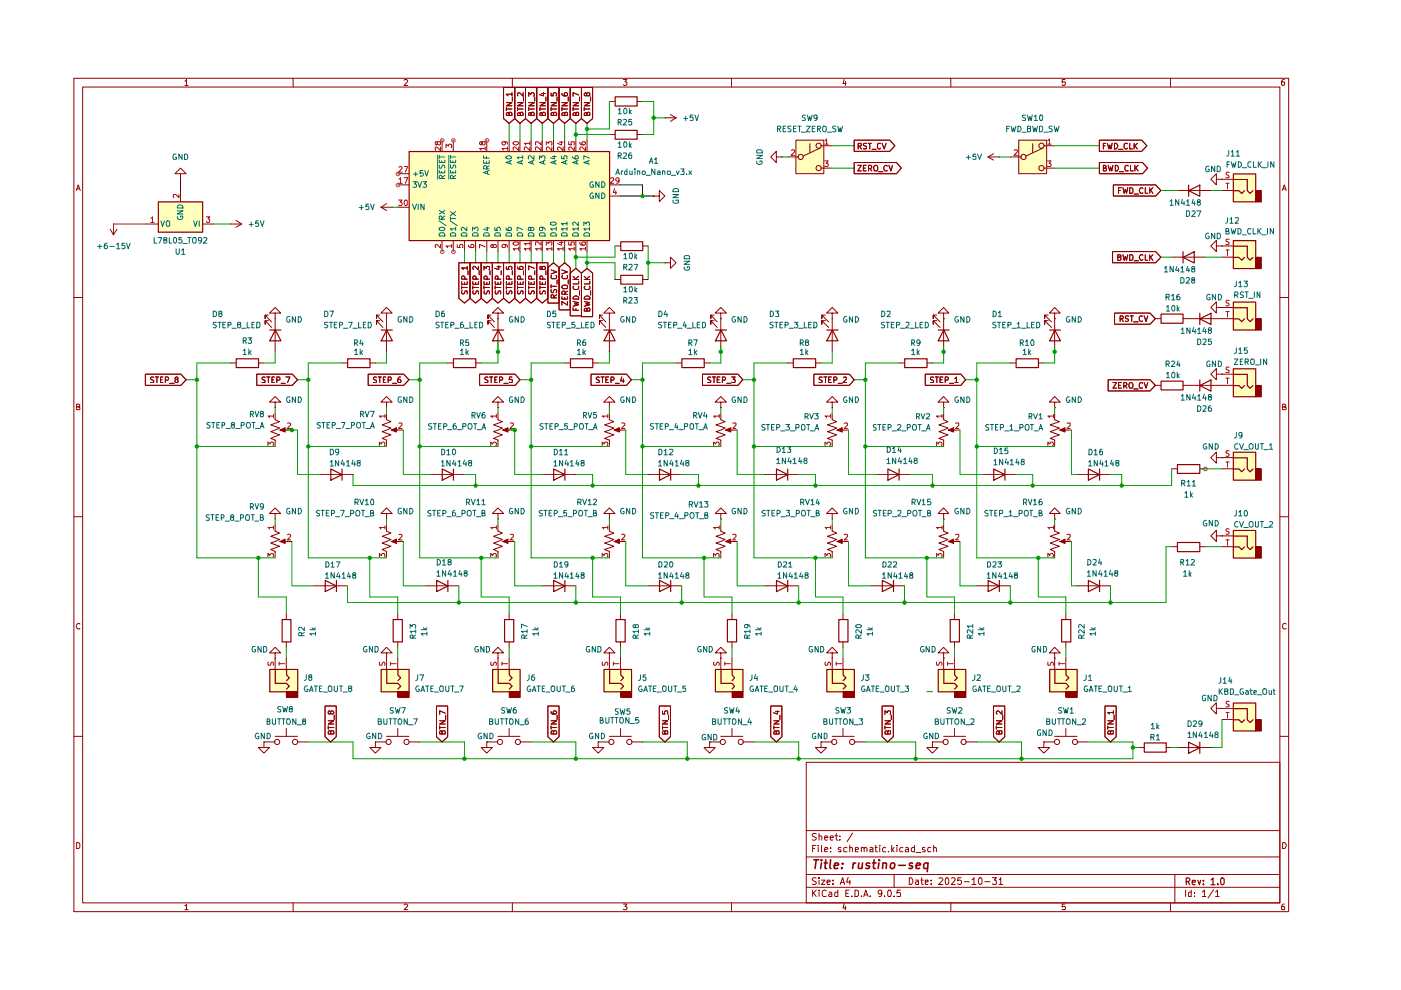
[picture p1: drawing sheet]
<svg xmlns="http://www.w3.org/2000/svg" width="297mm" height="210mm" viewBox="0 0 297 210" stroke-linecap="round" stroke-linejoin="round" font-family="sans-serif">
<g fill="none" stroke="#910000" stroke-width=".21">
<path d="M15.7 16.6h257.5v176.7h-257.5zM17.5 18.5h253.9v172.9h-253.9zM39.2 17.2h.2l.1-.4v1.3M39.2 18.1h.7M62.1 16.6v1.9M85.7 17l.2-.2h.3l.2 .3-.7 1h.7M108.6 16.6v1.9M132.2 16.8h.7l-.4 .6 .4 .1v.4l-.2 .2h-.4l-.1-.2M155.1 16.6v1.9M179 16.8l-.3 .9h.7M179.2 17.3v.8M201.6 16.6v1.9"/>
<path d="M225.8 16.8h-.6v.6h.6l.1 .1-.1 .5-.4 .1-.2-.2M248.2 16.6v1.9M272.3 16.8h-.3a.93 .93 0 0 0-.2 1.2h.5l.1-.5-.1-.1h-.5l-.1 .1M16.2 40.4l.4-1.2 .4 1.2M16.3 40h.5M271.9 40.4l.4-1.2 .4 1.2M272 40h.6M15.7 63.1h1.8M271.4 63.1h1.8M16.3 86.3h.4l.2-.3-.1-.2-.5-.1v1.2h.5l.1-.5-.2-.1M271.9 86.3l.6-.1v-.4l-.6-.1v1.2h.6l.2-.4-.3-.2M15.7 109.6h1.8"/>
<path d="M271.4 109.6h1.8M16.9 132.3l-.1-.1a.66 .66 0 0 0-.6 .4 .66 .66 0 0 0 .2 .7h.5M272.7 132.3l-.4-.1-.4 .3v.6l.2 .2h.6M15.7 156.1h1.8M271.4 156.1h1.8M16.3 178.6h.3l.3 .4v.6l-.3 .3h-.3zM170.9 161.6h100.5v29.8h-100.5zM170.9 176.1h100.5M172.3 179.9h.4M173 179.2h-.7v1.4M173.1 176.8l-.6-.1-.3 .3 .1 .3 .7 .2 .1 .2a.51 .51 0 0 1-.4 .4 .51 .51 0 0 1-.5 0M173.5 179.2v.1"/>
<path d="M173.5 179.7v.9M173.7 177.3l.3-.1 .2 .2v.7M173.7 176.7v1.4M174.2 179.2v1.2l.1 .2M174.8 177.6l.7-.1-.1-.2-.4-.1-.2 .2 .1 .7h.5M176 177.6l.7-.1-.1-.2-.4-.1-.2 .2 .1 .7h.5M176.1 179.7v.2M177 177.2h.6M177.3 176.7v1.2l.3 .2M178.1 178v.1M178.1 177.3v.1M178.3 179.7a.35 .35 0 0 0-.4 0 .35 .35 0 0 0-.2 .3l.6 .3v.3h-.6"/>
<path d="M179.6 179.7h-.4l-.3 .1v.7l.7 .1M180.2 179.8v-.1a.36 .36 0 0 1 .6 .2v.7M180.2 179.2v1.4M180.8 176.6l-1.2 1.9M182.6 179.8v-.1a.36 .36 0 0 1 .6 .2v.7M182.6 179.7v.9M183.2 179.9v-.2a.36 .36 0 0 1 .6 .2v.7M184.5 179.7h.3l.3 .2v.7h-.6l-.1-.3 .2-.2 .5-.1M185.5 179.7h.5M185.7 179.2v1.2l.1 .2h.2M186.5 179.2v.1M186.5 179.7v.9"/>
<path d="M187.8 179.7h-.4a.59 .59 0 0 0-.1 .9h.5M189.1 179.2v1.4M189.6 179.7l-.5 .6M190.2 179.2v.1M190.2 179.7v.9M191.4 179.7h-.4a.59 .59 0 0 0-.1 .9h.5M192 179.7h.4l.2 .2v.7h-.6v-.4l.6-.2M193.9 179.2v1.4l-.6-.1a.6 .6 0 0 1 .2-.8h.4M196.1 179.7h-.5v.4l.6 .2-.1 .3h-.5M197.4 179.7h-.5l-.2 .3 .1 .6h.6M198 179.8l.1-.1h.4v.9M198 179.2v1.4"/>
<path d="M271.9 178.6a.65 .65 0 0 1 .8 .7 .65 .65 0 0 1-.8 .6zM39.2 192h.2l.1-.3v1.2M39.2 192.9h.7M62.1 191.4v1.9M85.7 191.9l.2-.2h.3l.2 .2-.7 1h.7M108.6 191.4v1.9M132.2 191.7h.7l-.4 .5 .4 .2v.3l-.1 .2-.6-.1M155.1 191.4v1.9M170.9 188.1h100.5M170.9 185.4h100.5M170.9 181.7h100.5M172.3 188.7v1.4"/>
<path d="M172.5 189.3l.6 .8M173.1 186.2l-.6-.1-.3 .3 .3 .4 .6 .3a.51 .51 0 0 1-.4 .4 .51 .51 0 0 1-.5 0M173.1 188.7l-.8 .8M173.7 188.7v.2M173.7 186.1v.2M173.7 186.6v.9M173.7 189.1v1M174.2 186.6h.7l-.7 .9h.7M174.8 180.2l.7-.2-.1-.3h-.4l-.2 .2 .1 .7h.5M175.2 188.9l-.4-.2-.5 .4 .1 .8 .2 .2 .6-.1M175.3 187l.7-.1-.1-.3h-.5l-.1 .2 .1 .7h.5M175.8 189.2l.4-.1 .2 .3v.7h-.6l-.1-.4 .7-.2"/>
<path d="M176.1 180.5v.1M176.6 187.4v.1M176.6 186.6v.2M177.6 188.7v1.4h-.6v-.9h.6M178.1 187.5l.5-1.4 .5 1.4M178.3 187.1h.6M179 191.6l-.3 .9h.7M179.2 192.1v.8M179.3 189.4h.5M179.8 186l-.3 1h.8M180 188.7h-.7v1.4h.7M180.2 186.6v.9"/>
<path d="M180.6 190v.1M181.3 188.7h.3l.4 .4v.6l-.2 .4h-.5zM181.4 180.2l.6-.2-.1-.3h-.5v.9h.5M182.6 190v.1M183.1 190.1l.5-1.4 .5 1.4M183.2 189.7h.7M184.5 190v.1M186.9 189.3v.2l-.5 .1-.2-.3v-.3l.2-.3 .5 .2v.8l-.2 .4h-.3M187.5 190v.1M188.2 189l.3-.3a.78 .78 0 0 1 .6 .6 .78 .78 0 0 1-.3 .8l-.5-.1zM188.4 180.5v.1M189.1 180.1l.5 .5"/>
<path d="M189.6 190v.1M189.6 185.4v2.7M190.9 188.7h-.7v.7l.1-.2 .5 .1 .1 .7h-.7M192.8 186.1a.72 .72 0 0 1 .8 .7 .72 .72 0 0 1-.8 .7zM194.1 186.6h.5l.1 .9M194.2 180.8h1M194.7 186.9h-.4l-.2 .3 .2 .3h.4M195.2 186.6h.5M195.4 186.1v1.2l.3 .2M196.2 187l.6-.1v-.3h-.6v.9h.6M197.4 187.4v.1M197.4 186.6v.2"/>
<path d="M199.1 186.3v-.1a.47 .47 0 0 1 .8 .3l-.9 1h.9M200.5 186.3l.2-.2a.8 .8 0 0 1 .5 .7 .8 .8 0 0 1-.5 .7l-.2-.1-.1-.5zM201.6 191.4v1.9M201.8 186.3l.1-.2h.4l.2 .4-.8 1h.8M203.8 186.1h-.7l-.1 .7 .3-.2 .4 .1 .2 .6a.52 .52 0 0 1-.9 .1M204.5 186.9h1M206.1 186.5l.4-.4v1.4M206.1 187.5h.8M207.6 186.2l.3-.1 .3 .3v.9l-.3 .2a.82 .82 0 0 1-.3-1.3zM208.8 186.9h1.1M210.4 186.1h.8l-.4 .5 .4 .2v.6l-.2 .1-.6-.1M211.8 186.5l.4-.4v1.4"/>
<path d="M211.8 187.5h.8M225.8 191.7h-.6v.6l.6-.1 .1 .2-.1 .5-.6-.1M248.2 191.4v1.9M249.1 185.4v6M251.4 188.7v1.4M252.6 188.7v1.4h-.5l-.1-.8 .2-.2 .4 .1M253.2 190v.1M253.2 189.2v.2M254.9 189.1l.5-.4v1.4M254.9 190.1h.8M257.3 188.6l-1.2 1.8M257.7 189.1l.4-.4v1.4"/>
<path d="M257.7 190.1h.8M272.3 191.7h-.3a.93 .93 0 0 0-.2 1.2h.5l.1-.5-.1-.2h-.5l-.1 .2"/>
</g>
<path d="M251.5 186.9h.5l.3-.3v-.2l-.3-.3h-.5v1.5M251.8 186.9l.5 .7M252.8 187.1l.6-.1v-.4h-.5l-.1 .2 .1 .7h.5M254 186.6l.3 1 .3-1M255.1 187.4v.2M255.1 186.6v.2M256.8 186.6l.4-.5v1.5M256.8 187.6h.8M258.2 187.4v.2M258.9 186.3l.3-.2 .3 .3v.8l-.3 .4a.93 .93 0 0 1-.3-1.3z" fill="none" stroke="#910000" stroke-width=".25"/>
<g fill="none" stroke="#910000" stroke-width=".34">
<path d="M172.6 182.3h1M173.1 182.3l-.3 1.8M174.2 182.3v.2M174.2 183l-.2 1.1M174.8 183h.6M175.1 182.3l-.2 1.8h.4M176.1 182.3l-.2 1.6 .3 .2M176.9 183.6l.9-.2-.1-.4h-.7l-.1 .9 .1 .2h.6M178.5 184v.1M178.6 183v.2M180.9 183l-.1 1.1M181.4 183h-.3l-.2 .3"/>
<path d="M182.1 183l-.1 1.1h.5l.3-.1M182.9 183l-.2 1.1M184.4 183a.48 .48 0 0 0-.8 .3l.8 .5-.3 .3h-.5M185 183h.8M185.3 182.3l-.1 1.6 .4 .2M186.4 183l-.2 1.1M186.4 182.3v.2M187.2 183.1l.3-.1h.5l-.1 1.1M187.2 183l-.1 1.1M188.9 183.1l.2-.1h.4l.2 .1v.7l-.2 .3h-.4l-.3-.1zM190.5 183.5h1.4M193.5 183h-.5l-.2 .2 .2 .4h.5l-.1 .5h-.7"/>
<path d="M194.2 183.6l1-.2-.1-.4h-.7l-.2 .9 .2 .2h.6M196.8 183a.65 .65 0 0 0-1 .3v.7a.64 .64 0 0 0 .9 .1M196.8 183l-.2 1.8"/>
</g>
<g fill="#ffb">
<path d="M80.8 141.9h5.9v4.7h-5.9z"/>
<path d="M57.1 141.9h6v4.7h-6z"/>
<path d="M128 141.9h5.9v4.7h-5.9z"/>
<path d="M104.4 141.9h5.8v4.7h-5.8z"/>
<path d="M151.6 141.9h5.9v4.7h-5.9z"/>
<path d="M168.7 29.7h6v7.1h-6z"/>
<path d="M175.3 141.9h5.8v4.7h-5.8z"/>
<path d="M198.9 141.9h5.8v4.7h-5.8z"/>
<path d="M261.5 95.8h4.7v6h-4.7z"/>
<path d="M261.5 112.4h4.7v5.9h-4.7z"/>
<path d="M261.5 149h4.7v5.9h-4.7z"/>
<path d="M222.5 141.9h5.8v4.7h-5.8z"/>
<path d="M261.5 36.8h4.7v6h-4.7z"/>
<path d="M261.5 51h4.7v5.9h-4.7z"/>
<path d="M261.5 78.1h4.7v6h-4.7z"/>
<path d="M261.5 64h4.7v5.9h-4.7z"/>
<path d="M216 29.7h5.9v7.1h-5.9z"/>
<path d="M86.7 32.1h42.5v18.9h-42.5z"/>
<path d="M33.5 42.8h9.4v6.4h-9.4z"/>
</g>
<path d="M58.3 112.4v.2l1 .4-1.9 .7 1.9 .7-1.9 .7 1.9 .7-1.9 .7 .9 .4v.2" fill="none" stroke="#910000" stroke-width=".21"/>
<path d="M59.4 114.8l1.1-.5v.9z" fill="#910000"/>
<path d="M58.3 111.3v1.1M58.3 117.1v1.2M59.4 114.8l1.1-.5v.9zM59.8 114.8h2.1M82 112.4v.2l.9 .4-1.9 .7 1.9 .7-1.9 .7 1.9 .7-1.9 .7 1 .4v.2" fill="none" stroke="#910000" stroke-width=".21"/>
<path d="M56.8 118.1v-.8l.4 .5 .3-.5 .4 .1v.7M58 111.8h-1.2l.3 .4M58 111.5v.7M61 113.4l.4-.1 .2 .3-.7 .9h.7" fill="none" stroke="#b90000" stroke-width=".21"/>
<path d="M83 114.8l1.1-.5v.9z" fill="#910000"/>
<path d="M82 88.8v.2l.9 .4-1.9 .7 1.9 .7-1.9 .7 1.9 .7-1.9 .8 1 .3v.2M82 111.3v1.1M82 117.1v1.2M83 114.8l1.1-.5v.9zM83.3 114.8h2.2" fill="none" stroke="#910000" stroke-width=".21"/>
<path d="M80.4 118.1v-.8l.5 .5 .2-.5 .4 .1v.7M81.6 111.8h-1.2l.4 .4M81.6 111.5v.7M84.6 113.4l.4-.1 .3 .3-.8 .9h.8" fill="none" stroke="#b90000" stroke-width=".21"/>
<path d="M83 91.2l1.1-.5v.9z" fill="#910000"/>
<path d="M58.3 88.8v.2l1 .4-1.9 .7 1.9 .7-1.9 .7 1.9 .7-1.9 .8 .9 .3v.2M82 87.6v1.2M82 93.5v1.2M83 91.2l1.1-.5v.9zM83.3 91.2h2.2M58.3 108.9h1.2l-1.2-1.2-1.2 1.2h1.2v1.2M58.3 110.1h.1M67.7 100.6h7.1M82 108.9h1.1l-1.1-1.2-1.2 1.2h1.2v1.2M82 110.1h.1M66.5 124.2h7.2" fill="none" stroke="#910000" stroke-width=".21"/>
<path d="M80.4 94.5v-.8l.5 .4 .2-.4 .4 .1v.7M81.6 88.2h-1.2l.4 .4M81.6 87.9v.7M84.6 89.7h.4l.3 .3-.8 .8h.8" fill="none" stroke="#b90000" stroke-width=".21"/>
<path d="M70.1 99.4l2.4 1.2-2.4 1.2zM72.5 99.4v2.4M69 123.1l2.3 1.1-2.3 1.2zM71.3 123.1v2.3" fill="none" stroke="#910000" stroke-width=".25"/>
<path d="M59.4 91.2l1.1-.5v.9z" fill="#910000"/>
<g fill="none" stroke="#910000" stroke-width=".21">
<path d="M58.3 87.6v1.2M58.3 93.5v1.2M59.4 91.2l1.1-.5v.9zM59.8 91.2h2.1M58.3 138.4h1.2l-1.2-1.2-1.2 1.2h1.2v1.1M58.3 139.5h.1M60.7 130.1v1.2M60.7 136.1v1.1M82 138.4h1.1l-1.1-1.2-1.2 1.2h1.2v1.1M82 139.5h.1M79.6 157.3h2.4M82 156.1h4.7"/>
<path d="M84.3 154.4v1.7M86.7 157.3h2.3M92.5 149.7h2.4v6.5l-1.2 1.1-1.2-1.1zM93.2 152.8h1.2l-1.2 .7h1.2M93.2 153.9v.7M93.2 154.3h1.2M93.7 155.2l.2-.3h.3l.2 .2v.5h-1.2v-.5l.2-.2 .3 .2v.5M94.4 151.2l-1.2-.5v.8M94.5 151.6v1"/>
<circle cx="82.4" cy="157.3" r=".55"/>
<circle cx="86.2" cy="157.3" r=".55"/>
</g>
<path d="M56.8 94.5v-.8l.4 .4 .3-.4 .4 .1v.7M58 88.2h-1.2l.3 .4M58 87.9v.7M61 89.7h.4l.2 .3-.7 .8h.7" fill="none" stroke="#b90000" stroke-width=".21"/>
<path d="M59.8 131.4h1.9v4.7h-1.9z" fill="none" stroke="#910000" stroke-width=".25"/>
<path d="M84.3 146.6h2.4v1.2h-2.4z" fill="#910000"/>
<path d="M80.8 141.9h5.9v4.8h-5.9zM82 141.9v3h2.4l.6 .6-.6 .6M84.4 146.7h2.3v1.2h-2.3zM84.4 141.9v1.2l.6 .6-.6 .6" fill="none" stroke="#910000" stroke-width=".25"/>
<g fill="none" stroke="#910000" stroke-width=".21">
<path d="M82 139.5v2.4M84.3 139.5v2.4M56 157.3v1.2h1.1l-1.1 1.2-1.2-1.2h1.2M56 157.3h.1M68.9 149.7h2.4v6.5l-1.2 1.1-1.2-1.1zM69.6 152.8h1.2l-1.2 .7h1.2M69.6 153.9v.7M69.6 154.3h1.2M70.1 155.2l.2-.3h.3l.2 .2v.5h-1.2v-.5l.2-.2 .3 .2v.5M70.1 151l.2-.3h.2l.3 .3-.2 .4h-.4l-.1-.4-.3-.3-.2 .2v.4l.3 .1 .2-.2M70.9 151.6v1M79.6 157.3v1.2h1.2l-1.2 1.2-1.2-1.2h1.2"/>
<path d="M79.6 157.3h.1"/>
</g>
<path d="M80.5 140.4v.7h.4l.4-.7 .3 .2-.1 .5M82.8 140.4v.7M82.8 140.7h1.2" fill="none" stroke="#b90000" stroke-width=".21"/>
<path d="M60.7 146.6h2.4v1.2h-2.4z" fill="#910000"/>
<path d="M83.4 131.4h1.9v4.7h-1.9zM130.6 131.4h1.9v4.7h-1.9zM57.2 141.9h5.9v4.8h-5.9zM58.4 141.9v3h2.3l.6 .6-.6 .6M60.7 146.7h2.4v1.2h-2.4zM60.7 141.9v1.2l.6 .6-.6 .6" fill="none" stroke="#910000" stroke-width=".25"/>
<g fill="none" stroke="#910000" stroke-width=".21">
<path d="M58.3 139.5v2.4M60.7 139.5v2.4M84.3 130.1v1.2M84.3 136.1v1.1M129.2 138.4h1.2l-1.2-1.2-1.2 1.2h1.2v1.1M129.2 139.5h.1M131.6 130.1v1.2M131.6 136.1v1.1M56 157.3h2.3M58.3 156.1h4.8M60.7 154.4v1.7M63.1 157.3h2.3"/>
<circle cx="58.8" cy="157.3" r=".55"/>
<circle cx="62.6" cy="157.3" r=".55"/>
</g>
<path d="M56.9 140.4v.7h.3l.5-.7 .3 .2-.1 .5M59.2 140.4v.7M59.2 140.7h1.2" fill="none" stroke="#b90000" stroke-width=".21"/>
<path d="M131.6 146.6h2.3v1.2h-2.3z" fill="#910000"/>
<path d="M128.1 141.9h5.8v4.8h-5.8zM129.2 141.9v3h2.4l.6 .6-.6 .6M131.6 146.7h2.3v1.2h-2.3zM131.6 141.9v1.2l.6 .6-.6 .6" fill="none" stroke="#910000" stroke-width=".25"/>
<g fill="none" stroke="#910000" stroke-width=".21">
<path d="M129.2 139.5v2.4M131.6 139.5v2.4M103.2 157.3v1.2h1.2l-1.2 1.2-1.2-1.2h1.2M103.2 157.3h.1M116.2 149.7h2.3v6.5l-1.2 1.1-1.1-1.1zM116.8 152.8h1.2l-1.2 .7h1.2M116.8 150.9v.3l.3 .2h.8l.1-.4-.2-.3h-.3l-.2 .3v.4h.2M116.8 154.3h1.2M116.8 153.9v.7M117.3 155.2l.2-.3h.4l.1 .2v.5h-1.2v-.5l.2-.2 .3 .2v.5M118.1 151.6v1M126.8 157.3v1.2h1.2l-1.2 1.2-1.2-1.2h1.2"/>
<path d="M126.8 157.3h.1M126.8 157.3h2.4M129.2 156.1h4.7M131.6 154.4v1.7M133.9 157.3h2.3M139.8 149.7h2.4v6.5l-1.2 1.1-1.2-1.1zM140.5 152.8h1.1l-1.1 .7h1.1M140.5 150.8v.6h.5v-.6l.4-.1 .2 .2-.1 .5M140.5 153.9v.7M140.5 154.3h1.1M141 155.2l.1-.3 .5 .1v.6h-1.1v-.5l.3-.2 .2 .2v.5M141.7 151.6v1"/>
<path d="M150.5 157.3v1.2h1.1l-1.1 1.2-1.2-1.2h1.2M150.5 157.3h.1"/>
<circle cx="129.6" cy="157.3" r=".55"/>
<circle cx="133.4" cy="157.3" r=".55"/>
</g>
<path d="M127.8 140.4v.7h.3l.4-.7 .4 .2-.1 .5M130 140.4v.7M130 140.7h1.2" fill="none" stroke="#b90000" stroke-width=".21"/>
<path d="M107.9 146.6h2.3v1.2h-2.3z" fill="#910000"/>
<path d="M107 131.4h1.9v4.7h-1.9zM104.4 141.9h5.9v4.8h-5.9zM105.6 141.9v3h2.4l.6 .6-.6 .6M108 146.7h2.3v1.2h-2.3zM108 141.9v1.2l.6 .6-.6 .6" fill="none" stroke="#910000" stroke-width=".25"/>
<g fill="none" stroke="#910000" stroke-width=".21">
<path d="M129.2 112.4v.2l.9 .4-1.9 .7 1.9 .7-1.9 .7 1.9 .7-1.9 .7 1 .4v.2M105.6 138.4h1.2l-1.2-1.2-1.2 1.2h1.2v1.1M105.6 139.5h.1M105.6 139.5v2.4M107.9 130.1v1.2M107.9 136.1v1.1M107.9 139.5v2.4M152.8 138.4h1.2l-1.2-1.2-1.2 1.2h1.2v1.1M152.8 139.5h.1M103.2 157.3h2.4M105.6 156.1h4.6M107.9 154.4v1.7"/>
<path d="M110.2 157.3h2.4"/>
<circle cx="106" cy="157.3" r=".55"/>
<circle cx="109.8" cy="157.3" r=".55"/>
</g>
<path d="M104.1 140.4v.7h.4l.4-.7 .3 .2v.5M106.4 140.4v.7M106.4 140.7h1.2" fill="none" stroke="#b90000" stroke-width=".21"/>
<path d="M130.2 114.8l1.1-.5v.9z" fill="#910000"/>
<path d="M91.4 100.6h7.1M105.6 112.4v.2l.9 .4-1.9 .7 1.9 .7-1.9 .7 1.9 .7-1.9 .7 1 .4v.2M129.2 108.9h1.2l-1.2-1.2-1.2 1.2h1.2v1.2M129.2 110.1h.1M129.2 111.3v1.1M129.2 117.1v1.2M130.2 114.8l1.1-.5v.9zM130.6 114.8h2.1M90.2 124.2h7.1M115 124.2h7.1M137.4 124.2h7.1" fill="none" stroke="#910000" stroke-width=".21"/>
<path d="M127.7 118.1v-.8l.4 .5 .3-.5 .4 .1v.7M128.9 111.8h-1.2l.3 .4M128.9 111.5v.7M131.8 113.4l.4-.1 .3 .3-.8 .9h.8" fill="none" stroke="#b90000" stroke-width=".21"/>
<path d="M93.8 99.4l2.3 1.2-2.3 1.2zM96.1 99.4v2.4M92.6 123.1l2.4 1.1-2.4 1.2zM95 123.1v2.3M117.4 123.1l2.4 1.1-2.4 1.2zM119.8 123.1v2.3M139.8 123.1l2.4 1.1-2.4 1.2zM142.2 123.1v2.3" fill="none" stroke="#910000" stroke-width=".25"/>
<path d="M106.6 114.8l1.1-.5v.9z" fill="#910000"/>
<path d="M105.6 88.8v.2l.9 .4-1.9 .7 1.9 .7-1.9 .7 1.9 .7-1.9 .8 1 .3v.2M105.6 108.9h1.2l-1.2-1.2-1.2 1.2h1.2v1.2M105.6 110.1h.1M105.6 111.3v1.1M105.6 117.1v1.2M106.6 114.8l1.1-.5v.9zM106.9 114.8h2.2" fill="none" stroke="#910000" stroke-width=".21"/>
<path d="M104.1 118.1v-.8l.4 .5 .2-.5 .5 .1v.7M105.2 111.8h-1.1l.3 .4M105.2 111.5v.7M108.2 113.4l.4-.1 .3 .3-.8 .9h.8" fill="none" stroke="#b90000" stroke-width=".21"/>
<path d="M106.6 91.2l1.1-.5v.9z" fill="#910000"/>
<path d="M105.6 87.6v1.2M105.6 93.5v1.2M106.6 91.2l1.1-.5v.9zM106.9 91.2h2.2M137.4 100.6h7.1M152.8 112.4v.2l1 .4-2 .7 2 .7-2 .7 2 .7-2 .7 1 .4v.2" fill="none" stroke="#910000" stroke-width=".21"/>
<path d="M104.1 94.5v-.8l.4 .4 .2-.4 .5 .1v.7M105.2 88.2h-1.1l.3 .4M105.2 87.9v.7M108.2 89.7h.4l.3 .3-.8 .8h.8" fill="none" stroke="#b90000" stroke-width=".21"/>
<path d="M139.8 99.4l2.4 1.2-2.4 1.2zM142.2 99.4v2.4" fill="none" stroke="#910000" stroke-width=".25"/>
<path d="M153.8 114.8l1.1-.5v.9z" fill="#910000"/>
<path d="M152.8 88.8v.2l1 .4-2 .7 2 .7-2 .7 2 .7-2 .8 1 .3v.2M152.8 111.3v1.1M152.8 117.1v1.2M153.8 114.8l1.1-.5v.9zM154.2 114.8h2.1" fill="none" stroke="#910000" stroke-width=".21"/>
<path d="M151.3 118.1v-.8l.4 .5 .3-.5 .4 .1v.7M152.5 111.8h-1.2l.3 .4M152.5 111.5v.7M155.4 113.4h.6v.4l-.6 .7h.6" fill="none" stroke="#b90000" stroke-width=".21"/>
<path d="M153.8 91.2l1.1-.5v.9z" fill="#910000"/>
<path d="M129.2 88.8v.2l.9 .4-1.9 .7 1.9 .7-1.9 .7 1.9 .7-1.9 .8 1 .3v.2M152.8 87.6v1.2M152.8 93.5v1.2M153.8 91.2l1.1-.5v.9zM154.2 91.2h2.1M115 100.6h7.1" fill="none" stroke="#910000" stroke-width=".21"/>
<path d="M151.3 94.5v-.8l.4 .4 .3-.4 .4 .1v.7M152.5 88.2h-1.2l.3 .4M152.5 87.9v.7M155.4 89.7h.6v.5l-.6 .6h.6" fill="none" stroke="#b90000" stroke-width=".21"/>
<path d="M117.4 99.4l2.4 1.2-2.4 1.2zM119.8 99.4v2.4" fill="none" stroke="#910000" stroke-width=".25"/>
<path d="M130.2 91.2l1.1-.5v.9z" fill="#910000"/>
<g fill="none" stroke="#910000" stroke-width=".21">
<path d="M129.2 87.6v1.2M129.2 93.5v1.2M130.2 91.2l1.1-.5v.9zM130.6 91.2h2.1M162.2 124.2h7.1M163.4 149.7h2.4v6.5l-1.2 1.1-1.2-1.1zM164.1 152.8h1.1l-1.1 .7h1.1M164.1 153.9v.7M164.1 154.3h1.1M164.4 150.9h.8M164.6 155.2l.1-.3 .5 .1v.6h-1.1v-.5l.2-.2 .2 .1 .1 .6M164.8 150.7v.7l-.8-.3"/>
<path d="M165.4 151.6v1"/>
</g>
<path d="M127.7 94.5v-.8l.4 .4 .3-.4 .4 .1v.7M128.9 88.2h-1.2l.3 .4M128.9 87.9v.7M131.8 89.7h.4l.3 .3-.8 .8h.8" fill="none" stroke="#b90000" stroke-width=".21"/>
<path d="M164.6 123.1l2.4 1.1-2.4 1.2zM167 123.1v2.3" fill="none" stroke="#910000" stroke-width=".25"/>
<path d="M155.2 146.6h2.3v1.2h-2.3z" fill="#910000"/>
<path d="M164.6 99.4l2.4 1.2-2.4 1.2zM167 99.4v2.4M154.2 131.4h2v4.7h-2zM151.7 141.9h5.8v4.8h-5.8zM152.9 141.9v3h2.3l.5 .6-.5 .6M155.2 146.7h2.3v1.2h-2.3zM155.2 141.9v1.2l.5 .6-.5 .6" fill="none" stroke="#910000" stroke-width=".25"/>
<g fill="none" stroke="#910000" stroke-width=".21">
<path d="M176.4 88.8v.2l1 .4-2 .7 2 .7-2 .7 2 .7-2 .8 1 .3v.2M162.2 100.6h7.1M152.8 139.5v2.4M155.2 130.1v1.2M155.2 136.1v1.1M155.2 139.5v2.4M176.4 138.4h1.2l-1.2-1.2-1.1 1.2h1.1v1.1M176.4 139.5h.1M150.5 157.3h2.3M152.8 156.1h4.7M155.2 154.4v1.7M157.5 157.3h2.4"/>
<path d="M174.1 157.3v1.2h1.2l-1.2 1.2-1.2-1.2h1.2M174.1 157.3h.1M174.1 157.3h2.3M176.4 156.1h4.7M178.7 154.4v1.7M181.1 157.3h2.4"/>
<circle cx="153.2" cy="157.3" r=".55"/>
<circle cx="157.1" cy="157.3" r=".55"/>
<circle cx="176.9" cy="157.3" r=".55"/>
<circle cx="180.7" cy="157.3" r=".55"/>
</g>
<path d="M151.4 140.4v.7h.3l.4-.7 .4 .2-.1 .5M153.7 140.4v.7M153.7 140.7h1.2" fill="none" stroke="#b90000" stroke-width=".21"/>
<path d="M177.5 91.2l1.1-.5v.9z" fill="#910000"/>
<path d="M176.4 87.6v1.2M176.4 93.5v1.2M177.5 91.2l1.1-.5v.9zM177.8 91.2h2.1M176.4 112.4v.2l1 .4-2 .7 2 .7-2 .7 2 .7-2 .7 1 .4v.2" fill="none" stroke="#910000" stroke-width=".21"/>
<path d="M174.9 94.5v-.8l.4 .4 .3-.4h.3l.2 .3v.3l-.2 .2M176.1 88.2h-1.2l.4 .4M176.1 87.9v.7M179 89.7h.7v.5l-.7 .6h.7" fill="none" stroke="#b90000" stroke-width=".21"/>
<path d="M177.5 114.8l1.1-.5v.9z" fill="#910000"/>
<g fill="none" stroke="#910000" stroke-width=".21">
<path d="M164.6 33.3v1.2l-1.2-1.2 1.2-1.2v1.2h1.2M165.8 33.3h.1M167 33.3h2.3M168.7 29.7h6v7.1h-6zM171.7 30.5v1.8M173.8 31.4l-3.5 1.7M174.1 35.6h2.3M174.1 30.9h2.3M181.1 29.7h7.5l1.1 1.2-1.1 1.2h-7.5zM181.1 34.5h9l1 1.1-1 1.2h-9zM181.9 35.1h.7l-.7 1.1h.7M181.9 31l.6-.1v-.5h-.6v1.2"/>
<path d="M182.2 31l.4 .6M183 35.6h.5M183.6 35.1h-.6v1.1h.6M183.7 30.4h-.5l-.2 .2 .2 .3 .5 .2v.3l-.1 .2-.6-.1M184.1 30.4h.6M184.1 35.7l.6-.1v-.5h-.6v1.1M184.4 30.4v1.2M184.4 35.7l.4 .5M184.9 31.7h.9M185.3 35.2l.3-.1h.3a.87 .87 0 0 1 0 1.1h-.5l-.1-.3zM186.3 36.4h.9M186.7 30.5l-.5-.1a.72 .72 0 0 0 .3 1.2l.2-.2"/>
<path d="M187 30.4l.5 1.2 .4-1.2M188.1 35.2l-.2-.1a.67 .67 0 0 0-.5 .5 .67 .67 0 0 0 .2 .6h.5M188.5 35.1l.4 1.1 .3-1.1M148.9 79.3h7.6l1 1.2-1 1.2h-7.6zM151 79.9h.7M151.4 79.9v1.2M152.7 79.9h-.6v1.2h.6M152.8 66.4h1.2l-1.2-1.2-1.2 1.2h1.2v1.2M152.8 67.6h.1M155.1 79.9h.8l-.5 .5h.4l.1 .2-.1 .5-.7-.1M167 77h1.1M172.6 79.3h7.5l1 1.2-1 1.2h-7.5z"/>
<path d="M172.9 77h1.2M174.7 79.9h.6M175 66.8h-.8v.8v-.8l1.5 1.4M175 68h-.8v.7v-.7l1.5 1.4M175 79.9v1.2M176.3 79.9h-.6v1.2h.6M176.4 67.6v7M150.7 80h-.6v.4l.5 .2 .1 .3-.1 .2h-.6M152.1 80.5h.4M152.8 85.3h1.2l-1.2-1.2-1.2 1.2h1.2v1.1M152.8 86.4h.1M153.2 80.6l.6-.1v-.5l-.6-.1v1.2"/>
<path d="M154.1 81.3h.8M174.3 80h-.6v.4l.5 .2 .1 .3-.1 .2h-.5M175.7 80.5h.4M176.8 80.6l.6-.1v-.5l-.6-.1v1.2M177.7 81.3h.9M178.8 80.1l.4-.2 .3 .4-.8 .8h.8M152.8 108.9h1.2l-1.2-1.2-1.2 1.2h1.2v1.2M152.8 110.1h.1M176.4 111.3v1.1M176.4 117.1v1.2M177.5 114.8l1.1-.5v.9zM177.8 114.8h2.1"/>
<path d="M200.1 112.4v.2l.9 .4-1.9 .7 1.9 .7-1.9 .7 1.9 .7-1.9 .7 1 .4v.2"/>
<circle cx="169.8" cy="33.3" r=".55"/>
<circle cx="173.6" cy="30.9" r=".55"/>
<circle cx="173.6" cy="35.6" r=".55"/>
</g>
<path d="M167.8 31.9l.4-.2 .3 .4-.8 .8h.8M174.8 34.1h.8l-.4 .5 .4 .2v.3l-.2 .2-.6-.1M174.9 29.8l.4-.3v1.1M174.9 30.6h.7M174.9 118.1v-.8l.4 .5 .3-.5h.3l.2 .3v.3l-.2 .2M176.1 111.8h-1.2l.4 .4M176.1 111.5v.7M179 113.4h.7v.4l-.7 .7h.7" fill="none" stroke="#b90000" stroke-width=".21"/>
<path d="M168.2 76.1h4.7v1.8h-4.7zM175.3 70h2.4M176.5 70l1.2 2.3h-2.4z" fill="none" stroke="#910000" stroke-width=".25"/>
<path d="M201.1 114.8l1.1-.5v.9z" fill="#910000"/>
<g fill="none" stroke="#910000" stroke-width=".21">
<path d="M176.4 66.4h1.2l-1.2-1.2-1.1 1.2h1.1v1.2M176.4 67.6h.1M190.6 77h1.2M196.2 79.3h7.5l1 1.2-1 1.2h-7.5zM196.5 77h1.2M198.3 79.9h.7M198.6 66.8h-.7v.8v-.8l1.4 1.4M198.6 68h-.7v.7v-.7l1.4 1.4M198.6 79.9v1.2M199.9 79.9h-.6v1.2h.6M200.1 66.4h1.1l-1.1-1.2-1.2 1.2h1.2v1.2M200.1 67.6h.1"/>
<path d="M200.1 67.6v7M176.4 85.3h1.2l-1.2-1.2-1.1 1.2h1.1v1.1M176.4 86.4h.1M198 80l-.6-.1-.1 .2v.3l.7 .4-.2 .3h-.5M199.3 80.5h.4M200.1 88.8v.2l.9 .4-1.9 .7 1.9 .7-1.9 .7 1.9 .7-1.9 .8 1 .3v.2M200.4 80.6l.6-.1v-.5l-.6-.1v1.2M201.3 81.3h.9M202.4 80.3l.4-.4v1.2M202.4 81.1h.7M176.4 108.9h1.2l-1.2-1.2-1.1 1.2h1.1v1.2M176.4 110.1h.1"/>
<path d="M185.8 100.6h7.2M200.1 111.3v1.1M200.1 117.1v1.2M201.1 114.8l1.1-.5v.9zM201.4 114.8h2.1"/>
</g>
<path d="M198.5 118.1v-.8l.5 .5 .1-.4 .4-.1 .2 .3v.3l-.1 .2M199.7 111.8h-1.2l.4 .4M199.7 111.5v.7M202.6 113.4h.7v.4l-.7 .7h.7" fill="none" stroke="#b90000" stroke-width=".21"/>
<path d="M191.8 76.1h4.8v1.8h-4.8zM198.9 70h2.3M200.1 70l1.1 2.3h-2.3zM188.3 99.4l2.3 1.2-2.3 1.2zM190.6 99.4v2.4" fill="none" stroke="#910000" stroke-width=".25"/>
<path d="M201.1 91.2l1.1-.5v.9z" fill="#910000"/>
<g fill="none" stroke="#910000" stroke-width=".21">
<path d="M200.1 87.6v1.2M200.1 93.5v1.2M201.1 91.2l1.1-.5v.9zM201.4 91.2h2.1M178.7 130.1v1.2M178.7 136.1v1.1M187 149.7h2.4v6.5l-1.2 1.1-1.2-1.1zM187.6 152.8h1.2l-1.2 .7h1.2M187.6 151.5v-.8l.5 .4 .2-.4h.3l.2 .2-.1 .6M187.6 153.9v.7M187.6 154.3h1.2M188.2 155.2l.1-.3 .5 .1v.6h-1.2v-.4l.3-.3 .2 .1 .1 .6"/>
<path d="M189 151.6v1"/>
</g>
<path d="M198.5 94.5v-.8l.5 .4 .1-.3 .4-.1 .2 .3v.3l-.1 .2M199.7 88.2h-1.2l.4 .4M199.7 87.9v.7M202.6 89.7h.7v.5l-.7 .6h.7" fill="none" stroke="#b90000" stroke-width=".21"/>
<path d="M177.8 131.4h2v4.7h-2z" fill="none" stroke="#910000" stroke-width=".25"/>
<path d="M178.7 146.6h2.4v1.2h-2.4z" fill="#910000"/>
<path d="M209.5 123.1l2.4 1.1-2.4 1.2zM211.9 123.1v2.3M175.3 141.9h5.8v4.8h-5.8zM176.5 141.9v3h2.3l.6 .6-.6 .6M178.8 146.7h2.3v1.2h-2.3zM178.8 141.9v1.2l.6 .6-.6 .6" fill="none" stroke="#910000" stroke-width=".25"/>
<path d="M176.4 139.5v2.4M178.7 139.5v2.4M207.1 124.2h7.1M197.7 157.3v1.2h1.2l-1.2 1.2-1.2-1.2h1.2M197.7 157.3h.1M210.7 149.7h2.3v6.5l-1.2 1.1-1.1-1.1zM211.2 152.8h1.2l-1.2 .7h1.2M211.2 153.9v.7M211.2 154.3h1.2M211.8 155.2l.1-.3 .5 .1v.6h-1.2v-.4l.3-.3 .3 .1v.6M212.4 150.7v.8l-.8-.8-.4 .3 .2 .4M212.6 151.6v1" fill="none" stroke="#910000" stroke-width=".21"/>
<path d="M175 140.4v.7h.3l.5-.7 .3 .2-.1 .5M177.3 140.4v.7M177.3 140.7h1.2" fill="none" stroke="#b90000" stroke-width=".21"/>
<path d="M202.4 146.6h2.3v1.2h-2.3z" fill="#910000"/>
<path d="M210.7 99.4l2.4 1.2-2.4 1.2zM213.1 99.4v2.4M187.1 123.1l2.3 1.1-2.3 1.2zM189.4 123.1v2.3M201.5 131.4h1.9v4.7h-1.9zM198.9 141.9h5.9v4.8h-5.9zM200.1 141.9v3h2.3l.6 .6-.6 .6M202.4 146.7h2.4v1.2h-2.4zM202.4 141.9v1.2l.6 .6-.6 .6" fill="none" stroke="#910000" stroke-width=".25"/>
<g fill="none" stroke="#910000" stroke-width=".21">
<path d="M200.1 85.3h1.1l-1.1-1.2-1.2 1.2h1.2v1.1M200.1 86.4h.1M223.6 88.8v.2l1 .4-1.9 .7 1.9 .7-1.9 .7 1.9 .7-1.9 .8 .9 .3v.2M200.1 108.9h1.1l-1.1-1.2-1.2 1.2h1.2v1.2M200.1 110.1h.1M208.3 100.6h7.1M184.7 124.2h7.1M200.1 138.4h1.1l-1.1-1.2-1.2 1.2h1.2v1.1M200.1 139.5h.1M200.1 139.5v2.4M202.4 130.1v1.2M202.4 136.1v1.1"/>
<path d="M202.4 139.5v2.4M223.6 138.4h1.2l-1.2-1.2-1.1 1.2h1.1v1.1M223.6 139.5h.1M197.7 157.3h2.4M200.1 156.1h4.6M202.4 154.4v1.7M204.7 157.3h2.4M221.3 157.3v1.2h1.2l-1.2 1.2-1.2-1.2h1.2M221.3 157.3h.1"/>
<circle cx="200.5" cy="157.3" r=".55"/>
<circle cx="204.3" cy="157.3" r=".55"/>
</g>
<path d="M198.6 140.4v.7h.4l.4-.7 .3 .2-.1 .5M200.9 140.4v.7M200.9 140.7h1.2" fill="none" stroke="#b90000" stroke-width=".21"/>
<path d="M224.7 91.2l1.1-.5v.9z" fill="#910000"/>
<path d="M223.6 85.3h1.2l-1.2-1.2-1.1 1.2h1.1v1.1M223.6 86.4h.1M223.6 87.6v1.2M223.6 93.5v1.2M224.7 91.2l1.1-.5v.9zM225 91.2h2.2M223.6 108.9h1.2l-1.2-1.2-1.1 1.2h1.1v1.2M223.6 110.1h.1M223.6 112.4v.2l1 .4-1.9 .7 1.9 .7-1.9 .7 1.9 .7-1.9 .7 .9 .4v.2M228.3 100.6h7.2" fill="none" stroke="#910000" stroke-width=".21"/>
<path d="M222.2 94.5v-.8l.4 .4 .1-.3 .4-.1 .3 .3v.3l-.2 .2M223.4 88.2h-1.2l.3 .4M223.4 87.9v.7M226.2 89.7h.7v.5l-.7 .6h.7" fill="none" stroke="#b90000" stroke-width=".21"/>
<path d="M230.8 99.4l2.3 1.2-2.3 1.2zM233.1 99.4v2.4" fill="none" stroke="#910000" stroke-width=".25"/>
<path d="M224.7 114.8l1.1-.5v.9z" fill="#910000"/>
<path d="M223.6 111.3v1.1M223.6 117.1v1.2M224.7 114.8l1.1-.5v.9zM225 114.8h2.2M228.3 124.2h7.2" fill="none" stroke="#910000" stroke-width=".21"/>
<path d="M222.2 118.1v-.8l.4 .5 .1-.4 .4-.1 .3 .3v.3l-.2 .2M223.4 111.8h-1.2l.3 .4M223.4 111.5v.7M226.2 113.4h.7v.4l-.7 .7h.7" fill="none" stroke="#b90000" stroke-width=".21"/>
<path d="M230.8 123.1l2.3 1.1-2.3 1.2zM233.1 123.1v2.3" fill="none" stroke="#910000" stroke-width=".25"/>
<path d="M266.2 99.4h1.2v2.4h-1.2z" fill="#910000"/>
<path d="M249.6 98.5h4.8v1.9h-4.8zM261.5 95.9h4.7v5.9h-4.7zM261.5 99.4h1.2l.6 .6 .6-.6M261.5 97.1h3v2.3l.5 .6 .6-.6M266.2 99.4h1.2v2.4h-1.2z" fill="none" stroke="#910000" stroke-width=".25"/>
<path d="M248.4 99.4h1.2M254.3 99.4h1.2M259.1 97h2.4M259.1 99.4h2.4" fill="none" stroke="#910000" stroke-width=".21"/>
<path d="M259.9 98h.7M260.3 98v1.1M260.6 95.6h-.6v.5l.5 .2 .1 .2-.3 .3-.4-.1" fill="none" stroke="#b90000" stroke-width=".21"/>
<path d="M266.2 115.9h1.2v2.4h-1.2z" fill="#910000"/>
<path d="M249.6 115h4.8v2h-4.8zM261.5 112.5h4.7v5.8h-4.7zM261.5 116h1.2l.6 .5 .6-.5M261.5 113.7h3v2.3l.5 .5 .6-.5M266.2 116h1.2v2.3h-1.2zM225.1 131.4h1.9v4.7h-1.9z" fill="none" stroke="#910000" stroke-width=".25"/>
<path d="M257.9 97v-1.2l-1.2 1.2 1.2 1.2v-1.2h1.2M259.1 97h.1M248.4 115.9h1.2M254.3 115.9h1.2M257.9 113.6v-1.2l-1.2 1.2 1.2 1.2v-1.2h1.2M259.1 113.6h.1M259.1 113.6h2.4M259.1 115.9h2.4M226 130.1v1.2M226 136.1v1.1" fill="none" stroke="#910000" stroke-width=".21"/>
<path d="M259.9 114.5h.7M260.3 114.5v1.2M260.6 112.2h-.6v.4l.5 .2 .1 .2-.3 .3-.4-.1" fill="none" stroke="#b90000" stroke-width=".21"/>
<path d="M266.2 152.6h1.2v2.3h-1.2z" fill="#910000"/>
<path d="M252 157.4l2.4 1.1-2.4 1.2zM254.4 157.4v2.3M261.5 149.1h4.7v5.9h-4.7zM261.5 152.6h1.2l.6 .6 .6-.6M261.5 150.2h3v2.4l.5 .6 .6-.6M266.2 152.6h1.2v2.4h-1.2z" fill="none" stroke="#910000" stroke-width=".25"/>
<g fill="none" stroke="#910000" stroke-width=".21">
<path d="M221.3 157.3h2.3M223.6 156.1h4.7M226 154.4v1.7M228.3 157.3h2.4M234.3 149.7h2.3v6.5l-1.1 1.1-1.2-1.1zM234.9 152.8h1.2l-1.2 .7h1.2M234.9 153.9v.7M234.9 154.3h1.2M235.5 155.2v-.3l.6 .1v.6h-1.2v-.4l.2-.3 .3 .1 .1 .6M236.1 151h-1.2l.3 .4M236.1 150.7v.7M236.2 151.6v1"/>
<path d="M249.6 158.5h7.1M257.9 150.2v-1.2l-1.2 1.2 1.2 1.2v-1.2h1.2M259.1 150.2h.1M259.1 150.2h2.4M259.1 152.6h2.4"/>
<circle cx="224.1" cy="157.3" r=".55"/>
<circle cx="227.9" cy="157.3" r=".55"/>
</g>
<path d="M259.9 151h.7M260.3 151v1.2M260.6 148.8h-.6v.4l.5 .2 .1 .3-.1 .2h-.6" fill="none" stroke="#b90000" stroke-width=".21"/>
<path d="M226 146.6h2.3v1.2h-2.3z" fill="#910000"/>
<path d="M222.5 141.9h5.9v4.8h-5.9zM223.6 141.9v3h2.4l.6 .6-.6 .6M226 146.7h2.4v1.2h-2.4zM226 141.9v1.2l.6 .6-.6 .6M242.6 157.5h4.7v2h-4.7z" fill="none" stroke="#910000" stroke-width=".25"/>
<path d="M257.9 38v-1.2l-1.2 1.2 1.2 1.2v-1.2h1.2M259.1 38h.1M257.9 52.2v-1.2l-1.2 1.2 1.2 1.1v-1.1h1.2M259.1 52.2h.1M223.6 139.5v2.4M226 139.5v2.4M241.4 158.5h1.2M247.2 158.5h1.2" fill="none" stroke="#910000" stroke-width=".21"/>
<path d="M222.2 140.4v.7h.4l.4-.7 .4 .2-.1 .5M224.5 140.4v.7M224.5 140.7h1.2" fill="none" stroke="#b90000" stroke-width=".21"/>
<path d="M266.2 40.4h1.2v2.4h-1.2z" fill="#910000"/>
<path d="M261.5 36.9h4.7v5.9h-4.7zM261.5 38.1h3v2.3l.5 .6 .6-.6M261.5 40.4h1.2l.6 .6 .6-.6M266.2 40.4h1.2v2.4h-1.2z" fill="none" stroke="#910000" stroke-width=".25"/>
<path d="M259.1 38h2.4M259.1 40.4h2.4" fill="none" stroke="#910000" stroke-width=".21"/>
<path d="M259.9 38.9h.7M260.3 38.9v1.1M260.6 36.6h-.6v.4l.5 .2 .1 .3-.1 .2h-.6" fill="none" stroke="#b90000" stroke-width=".21"/>
<path d="M266.2 54.5h1.2v2.4h-1.2z" fill="#910000"/>
<path d="M261.5 51h4.7v5.9h-4.7zM261.5 54.6h1.2l.6 .6 .6-.6M261.5 52.2h3v2.4l.5 .6 .6-.6M266.2 54.6h1.2v2.3h-1.2zM215.4 76.1h4.8v1.8h-4.8zM222.5 70h2.3M223.6 70l1.2 2.3h-2.3zM254.4 67.6l2.4-1.2v2.4zM254.4 66.4v2.4" fill="none" stroke="#910000" stroke-width=".25"/>
<g fill="none" stroke="#910000" stroke-width=".21">
<path d="M259.1 52.2h2.4M259.1 54.5h2.4M214.2 77h1.2M220.1 77h1.2M222.2 66.8h-.7v.8v-.8l1.4 1.4M222.2 68h-.7v.7v-.7l1.4 1.4M223.6 66.4h1.2l-1.2-1.2-1.1 1.2h1.1v1.2M223.6 67.6h.1M223.6 67.6v7M252 67.6h7.1M257.9 79.3v-1.2l-1.2 1.2 1.2 1.2v-1.2h1.2M257.9 65.2v-1.2l-1.2 1.2 1.2 1.2v-1.2h1.2"/>
<path d="M259.1 79.3h.1M259.1 65.2h.1"/>
</g>
<path d="M259.9 53h.7M260.3 53v1.2M260.6 50.7h-.6v.5l.5 .2 .1 .2-.3 .3-.4-.1" fill="none" stroke="#b90000" stroke-width=".21"/>
<path d="M266.2 81.7h1.2v2.4h-1.2z" fill="#910000"/>
<path d="M261.5 78.2h4.7v5.9h-4.7zM261.5 79.4h3v2.3l.5 .6 .6-.6M261.5 81.7h1.2l.6 .6 .6-.6M266.2 81.7h1.2v2.4h-1.2z" fill="none" stroke="#910000" stroke-width=".25"/>
<path d="M259.1 79.3h2.4M259.1 81.7h2.4" fill="none" stroke="#910000" stroke-width=".21"/>
<path d="M260.6 77.9h-.6v.4l.5 .2 .1 .3-.1 .2h-.6M259.9 80.2h.7M260.3 80.2v1.2" fill="none" stroke="#b90000" stroke-width=".21"/>
<path d="M266.2 67.6h1.2v2.3h-1.2z" fill="#910000"/>
<g fill="none" stroke="#910000" stroke-width=".25">
<path d="M86.7 32.1h42.5v18.9h-42.5zM130.4 27.6h4.7v1.9h-4.7zM130.4 20.5h4.7v2h-4.7zM252 39.2v2.4M33.6 42.8h9.4v6.4h-9.4zM131.6 58.4h4.7v1.8h-4.7zM131.6 51.3h4.7v1.8h-4.7zM250.8 54.6l2.4-1.2v2.4zM250.8 53.4v2.4M252 40.4l2.4-1.2v2.4zM50.1 76.1h4.7v1.8h-4.7zM57.2 70h2.4"/>
<path d="M58.4 70l1.2 2.3h-2.4zM73.7 76.1h4.7v1.8h-4.7zM80.8 70h2.4M82 70l1.2 2.3h-2.4zM96.1 76.1h4.8v1.8h-4.8zM104.4 70h2.4M105.6 70l1.2 2.3h-2.4zM120.9 76.1h4.8v1.8h-4.8zM128.1 70h2.3M129.2 70l1.2 2.3h-2.3zM144.6 76.1h4.7v1.8h-4.7zM151.7 70h2.4"/>
<path d="M152.9 70l1.2 2.3h-2.4zM246.2 66.6h4.6v1.9h-4.6zM261.5 64.1h4.7v5.9h-4.7zM261.5 67.6h1.2l.6 .6 .6-.6M261.5 65.2h3v2.4l.5 .6 .6-.6M266.2 67.6h1.2v2.4h-1.2zM246.2 80.8h4.6v1.9h-4.6zM254.4 81.7l2.4-1.1v2.3zM254.4 80.6v2.3"/>
</g>
<g fill="none" stroke="#910000" stroke-width=".21">
<path d="M106.8 18.5h2.3v6.6l-1.2 1.1-1.1-1.1zM108.5 20h-1.1l.3 .3M108.5 19.6v.7M109.1 18.5h2.3v6.6l-1.2 1.1-1.1-1.1zM110.9 19.6v.8l-.8-.8-.4 .3 .1 .4M111.4 18.5h2.4v6.6l-1.2 1.1-1.2-1.1zM113.8 18.5h2.4v6.6l-1.2 1.1-1.2-1.1zM114.8 19.8h.9M115.2 19.6v.7l-.8-.2M116.2 18.5h2.3v6.6l-1.2 1.1-1.1-1.1zM116.8 19.7v.6h.5v-.6l.5-.1 .2 .3-.1 .4M118.5 18.5h2.4v6.6l-1.2 1.1-1.2-1.1z"/>
<path d="M119.1 19.8l.1 .4 .3 .1h.7l.1-.5-.2-.2h-.3l-.2 .2v.4l.2 .1M120.9 18.5h2.4v6.6l-1.2 1.1-1.2-1.1zM123.3 18.5h2.3v6.6l-1.1 1.1-1.2-1.1zM124.4 19.9l.2-.3 .5 .2-.1 .5h-.5l-.3-.7-.3 .3 .1 .4h.3l.1-.1M38.3 36.8h1.2l-1.2-1.2-1.2 1.2h1.2v1.2M38.3 38h.1M84.3 39.2h2.4M84.3 36.8h2.4M93.7 29.7v2.4M96.1 29.7v2.4M103.2 29.7v2.4M107.4 21.8h1.1l-1.1 .6h1.1"/>
<path d="M107.4 23.1h1.1M107.4 22.8v.7M107.9 24.1l.2-.3 .4 .2v.5h-1.1v-.5h.5v.5M107.9 29.7v2.4M108.6 20.6v.8M109.7 21.8h1.2l-1.2 .6h1.2M109.7 23.1h1.2M109.7 22.8v.7M110.2 29.7v2.4M110.3 24.1l.2-.3 .4 .2v.5h-1.2l.1-.5h.4l.1 .5M111 20.6v.8M112.1 21.8h1.2l-1.2 .6h1.2"/>
<path d="M112.1 20.4v-.8l.4 .5 .1-.4 .4-.1 .3 .3v.3l-.2 .2M112.1 23.1h1.2M112.1 22.8v.7M112.6 24.1l.3-.3 .4 .2v.5h-1.2v-.5h.5v.5M112.6 29.7v2.4M113.4 20.6v.8M114.5 21.8h1.2l-1.2 .6h1.2M114.5 23.1h1.2M114.5 22.8v.7M115 24.1l.2-.3 .5 .2v.5h-1.2v-.5h.5v.5M115 29.7v2.4M115.7 20.6v.8"/>
<path d="M116.8 21.8h1.2l-1.2 .6h1.2M116.8 23.1h1.2M116.8 22.8v.7M117.3 24.1l.3-.3 .4 .2v.5h-1.2v-.5h.5v.5M117.3 29.7v2.4M118.1 20.6v.8M119.1 21.8h1.2l-1.2 .6h1.2M119.1 22.8v.7M119.1 23.1h1.2M119.7 24.1l.3-.3 .3 .2v.5h-1.2l.1-.5h.4l.1 .5M119.7 29.7v2.4M120.5 20.6v.8"/>
<path d="M121.5 21.8h1.2l-1.2 .6h1.2M121.5 23.1h1.2M121.5 22.8v.7M122.1 24.1l.2-.3 .4 .2v.5h-1.2l.1-.5h.4l.1 .5M122.1 29.7v2.4M122.7 20.2l-1.2-.6v.8M122.9 20.6v.8M123.9 21.8h1.2l-1.2 .6h1.2M123.9 23.1h1.2M123.9 22.8v.7M124.5 24.1l.2-.3 .4 .2v.5h-1.2l.1-.5h.4l.1 .5M124.5 29.7v2.4"/>
<path d="M125.2 20.6v.8M129.2 39.2h2.4M129.2 28.5h1.2M129.2 21.5h1.2M135 28.5h1.2M135 21.5h1.2M141 25h.1M141 25h2.3M142.2 24.3l1.1 .7M143.3 25l-1.1 .7M181.1 29.7h7.5l1.1 1.2-1.1 1.2h-7.5zM181.1 34.5h9l1 1.1-1 1.2h-9z"/>
<path d="M181.9 35.1h.7l-.7 1.1h.7M181.9 31l.6-.1v-.5h-.6v1.2M182.2 31l.4 .6M183 35.6h.5M183.6 35.1h-.6v1.1h.6M183.7 30.4h-.5l-.2 .2 .2 .3 .5 .2v.3l-.1 .2-.6-.1M184.1 30.4h.6M184.1 35.7l.6-.1v-.5h-.6v1.1M184.4 30.4v1.2M184.4 35.7l.4 .5M184.9 31.7h.9M185.3 35.2l.3-.1h.3a.87 .87 0 0 1 0 1.1h-.5l-.1-.3z"/>
<path d="M186.3 36.4h.9M186.7 30.5l-.5-.1a.72 .72 0 0 0 .3 1.2l.2-.2M187 30.4l.5 1.2 .4-1.2M188.1 35.2l-.2-.1a.67 .67 0 0 0-.5 .5 .67 .67 0 0 0 .2 .6h.5M188.5 35.1l.4 1.1 .3-1.1M209.5 33.3l1.2 .7M209.5 33.3h2.3M210.7 32.6l-1.2 .7M211.8 33.3h.1M214.2 33.3h2.4M216 29.7h5.9v7.1h-5.9zM218.9 30.5v1.8"/>
<path d="M221.1 31.4l-3.6 1.7M221.3 30.9h2.3M221.3 35.6h2.3M233.1 34.5h9.1l1.1 1.1-1.1 1.2h-9.1zM233.1 29.7h9l1.1 1.2-1.1 1.2h-9zM233.9 35.6h.5v-.5h-.5v1.1h.5l.2-.3-.3-.3M233.9 30.9h.4M234.4 30.4h-.5v1.2M234.8 30.4l.3 1.2 .2-.9 .2 .9 .3-1.2M234.9 35.1l.4 1.1 .2-.8 .2 .8 .3-1.1M236.1 39.2h8.9l1.1 1.2-1.1 1.2h-8.9zM236.3 30.4h.4a.66 .66 0 0 1 .3 .7 .66 .66 0 0 1-.7 .5z"/>
<path d="M236.5 35.1a.66 .66 0 0 1 .6 .4 .66 .66 0 0 1-.2 .7h-.4zM237.2 31.7h.9M237.3 36.4h1M237.7 39.8h-.5v1.2M238.1 39.8l.2 1.2 .3-.9 .2 .9 .3-1.2M239 30.5l-.5-.1-.2 .2 .1 .8 .3 .2 .3-.2M239.2 35.2l-.4-.1-.3 .3v.6l.2 .2h.5M239.5 30.4v1.2h.6M239.5 39.8h.4l.3 .3v.6l-.2 .3h-.5zM239.7 35.1v1.1h.6M240.5 30.4v1.2M240.6 35.1v1.1"/>
<path d="M240.6 30.9l.5 .7M240.8 35.6l.5 .6M241.1 30.4l-.6 .7M241.3 35.1l-.7 .6M242.3 40l-.2-.2a.67 .67 0 0 0-.5 .5 .67 .67 0 0 0 .2 .7l.5-.1M242.8 39.8v1.2h.5M243.8 39.8v1.2M244.4 39.8l-.6 .7M23.4 48.6l.6 1.2M24 47.5h.1M24 47.5v2.3M24.8 48.6l-.8 1.2"/>
<path d="M31.2 47.5h2.3M38.3 40.4v2.4M42.9 47.5h2.4M48.9 47.5h.1M48.9 47.5h2.3M50 46.7l1.2 .8M51.2 47.5l-1.2 .7M80.8 43.9h2.3M80.8 43.9l1.2 .7M82 43.2l-1.2 .7M83.1 43.9h.1M84.3 43.9h2.4"/>
<path d="M93.7 51v2.3M96.1 51v2.3M97.3 55.7h2.4v7.5l-1.2 1.1-1.2-1.1zM97.9 59.7v.6h1.2v-.6M98.5 51v2.3M98.5 59.9v.4M98.6 59.2l-.1-.6h-.5l-.1 .6h1.2M99.1 56.8h-1.2l.3 .3M99.1 56.5v.6M99.2 57.4v.9M99.7 55.7h2.3v7.5l-1.2 1.1-1.1-1.1zM100.2 59.7v.6h1.2v-.6"/>
<path d="M100.8 51v2.3M100.8 59.9v.4M100.9 59.2l-.1-.6h-.5l-.1 .6h1.2M101.4 56.5v.7l-.8-.7-.4 .2 .2 .4M101.6 57.4v.9M102 55.7h2.4v7.5l-1.2 1.1-1.2-1.1zM102.6 59.7v.6h1.2v-.6M102.6 57.2v-.7l.5 .4v-.3h.6v.6M103.2 51v2.3M103.2 59.9v.4M103.3 59.2l-.1-.6h-.5l-.1 .6h1.2M103.9 57.4v.9"/>
<path d="M104.4 55.7h2.4v7.5l-1.2 1.1-1.2-1.1zM105 59.7v.6h1.2v-.6M105.4 56.6h.8M105.6 59.2v-.6h-.5l-.1 .6h1.2M105.6 51v2.3M105.6 59.9v.4M105.7 56.4v.7l-.8-.2M106.3 57.4v.9M106.8 55.7h2.3v7.5l-1.2 1.1-1.1-1.1zM107.4 59.7v.6h1.1v-.6M107.4 56.6v.5h.5l-.1-.1 .1-.4h.6v.5M107.9 59.2v-.6h-.5v.6h1.1"/>
<path d="M107.9 51v2.3M107.9 59.9v.4M108.6 57.4v.9M109.1 55.7h2.3v7.5l-1.2 1.1-1.1-1.1zM109.7 59.7v.6h1.2v-.6M109.7 56.6l.1 .4 .9 .1a.35 .35 0 0 0 .2-.3 .35 .35 0 0 0-.2-.3l-.5 .1v.1l.2 .4M110.2 51v2.3M110.3 59.2v-.6h-.5l-.1 .6h1.2M110.3 59.9v.4M111 57.4v.9M111.4 55.7h2.4v7.5l-1.2 1.1-1.2-1.1zM112.1 59.7v.6h1.2v-.6"/>
<path d="M112.6 51v2.3M112.6 59.9v.4M112.7 59.2l-.1-.6h-.5v.6h1.2M113.3 56.9l-1.2-.5v.8M113.4 57.4v.9M113.8 55.7h2.4v7.5l-1.2 1.1-1.2-1.1zM114.5 59.7v.6h1.2v-.6M115 56.7l.1-.2h.3l.3 .2-.1 .4h-.5h-.1l-.1-.5h-.4v.5h.2l.3-.2M115 51v2.3M115 59.9v.4M115.1 59.2l-.1-.6h-.5v.6h1.2M115.7 57.4v.9"/>
<path d="M116.2 56.7l1.1-1 1.2 1v7.6h-2.3zM116.8 57.2l1.2 .5-1.2 .4M116.9 58.4l-.1 .5 .3 .2 .8-.1 .1-.2-.1-.4M117.3 51v2.3M118.1 59.4v.8M118.5 56.7l1.2-1 1.2 1v9h-2.4zM119.1 57.2l1.2 .5-1.2 .4M119.3 58.4l-.2 .4 .4 .3h.6l.2-.2-.1-.5M119.7 51v2.3M120.5 59.4v.8M120.9 57.9l1.2-1 1.2 1v9.1h-2.4zM121.5 59.3h1.2"/>
<path d="M121.5 58.6l.7 .7M122.1 51v2.3M122.7 59.6v.6h-1.2M122.7 58.6l-.7 .5M123.3 57.9l1.2-1 1.1 1v9.2h-2.3zM123.9 59.3h1.2M123.9 58.6l.6 .7M124.5 51v2.3M125.1 59.6v.6h-1.2M125.1 58.6l-.7 .5M129.2 41.6h2.4M130.4 59.3h1.2"/>
<path d="M130.4 52.2h1.2M136.2 59.3h1.2M136.2 52.2h1.2M138.6 41.6h1.2v1.2l1.2-1.2-1.2-1.2v1.2M138.6 41.6h.1M141 55.7h1.2v1.2l1.1-1.2-1.1-1.2v1.2M141 55.7h.1M235.9 53.3h9.1l1.1 1.2-1.1 1.2h-9.1zM237 54.5h.5l.2-.3-.2-.2h-.5v1.2h.5l.2-.2v-.3l-.3-.2M237.2 40.4h.4M238.1 54l.2 1.2 .3-.8 .2 .8 .3-1.2M239.5 54h.5l.2 .3v.6l-.3 .3h-.4z"/>
<path d="M240.5 55.3h.9M240.5 41.1h.9M242.3 54.1l-.5-.1a.67 .67 0 0 0-.2 .7 .67 .67 0 0 0 .5 .5l.2-.2M242.8 54v1.2h.5M243.8 54v1.2M243.9 54.5l.5 .7M243.9 40.3l.5 .7M244.4 54l-.6 .7M248.4 54.5h7.1M249.6 40.4h7.1M30.8 79.3h7.6l1.1 1.2-1.1 1.2h-7.6zM32.9 79.9h.7"/>
<path d="M33.3 79.9v1.2M34.5 79.9h-.5v1.2h.5M48.9 77h1.1M54.4 79.3h7.6l1.1 1.2-1.1 1.2h-7.6zM54.8 77h1.2M56.6 79.9h.6M56.9 66.8h-.7v.8v-.8l1.4 1.4M56.9 68h-.7v.7v-.7l1.4 1.4M56.9 79.9v1.2M58.2 79.9h-.5v1.2h.5M58.3 66.4h1.2l-1.2-1.2-1.2 1.2h1.2v1.2M58.3 67.6h.1"/>
<path d="M58.3 67.6v7M60.6 79.9h.9l-.5 1.2M72.5 77h1.2M78.1 79.3h7.5l1.1 1.2-1.1 1.2h-7.5zM78.4 77h1.2M80.2 79.9h.7M80.5 66.8h-.7v.8v-.8l1.4 1.4M80.5 68h-.7v.7v-.7l1.4 1.4M80.5 79.9v1.2M81.8 79.9h-.5v1.2h.5M82 66.4h1.1l-1.1-1.2-1.2 1.2h1.2v1.2M82 67.6h.1"/>
<path d="M82 67.6v7M84.9 79.9h-.2a.93 .93 0 0 0-.3 1.2h.5l.1-.5-.1-.2h-.5l-.1 .2M94.9 77h1.2M97.9 61h1.2M97.9 60.6v.7M98 61.6l-.1 .5 .1 .2h.4l.3-.7 .4 .2v.5M100.2 61h1.2M100.2 60.6v.7M100.3 61.6l-.1 .5 .2 .2h.4l.3-.7 .3 .2v.5M100.8 77h1.2M101.7 79.3h7.5l1 1.2-1 1.2h-7.5zM102.6 61h1.2"/>
<path d="M102.6 60.6v.7M102.7 61.6l-.1 .5 .2 .2h.3l.4-.7 .3 .3-.1 .4M103.8 79.9h.7M104.1 66.8h-.6v.8v-.8l1.3 1.4M104.1 68h-.6v.7v-.7l1.3 1.4M104.1 79.9v1.2M105 61h1.2M105 60.6v.7M105.1 61.6v.7h.3l.4-.7 .4 .3-.1 .4M105.4 79.9h-.5v1.2h.5M105.6 66.4h1.2l-1.2-1.2-1.2 1.2h1.2v1.2M105.6 67.6h.1"/>
<path d="M105.6 67.6v7M107.4 60.6v.7M107.4 61h1.1M107.4 61.6v.7h.4l.4-.7 .3 .3v.4M108.5 79.9h-.5l-.1 .6 .6-.1v.7l-.6-.1M109.7 60.6v.7M109.7 61h1.2M109.8 61.6v.7h.4l.4-.7 .3 .3-.1 .4M112.1 61.6l.1 .7h.3l.4-.7 .4 .3-.1 .4M112.1 60.6v.7M112.1 61h1.2M114.5 61.6l.1 .7h.3l.4-.7 .4 .3-.1 .4"/>
<path d="M114.5 60.6v.7M114.5 61h1.2M116.8 61.4v.5l.2 .2 .3-.2 .2-.5h.4l.1 .2-.1 .5M116.8 60.4v.6M116.8 60.7h1.2M117.4 63.2l-.1-.6h-.5v.6h1.2M118 62.5l-.6 .4M119.1 62.9v.5h1.2v-.5M119.1 60.7a.86 .86 0 0 1 1.2-.1v.4l-.2 .2h-.8zM119.7 63.1v.3M119.7 77h1.2M119.8 62.4v-.5l-.2-.2h-.3l-.2 .2v.5h1.2"/>
<path d="M120.3 63.9v.8l-1.2-.8v.8M120.3 61.7l-.5 .4M121.5 65.3v.5h1.2M121.5 63.9l1.2 .3-.9 .2 .9 .2-1.2 .3M121.6 63l.4-.3 .4 .1 .3 .2v.4h-1.2zM121.7 60.7l-.2 .3 .3 .4h.6l.3-.2-.1-.5M122.1 65.4v.4M122.9 61.6v1M123.9 63.9l1.2 .3-.9 .2 .9 .2-1.2 .3M124 63l.4-.3 .4 .1 .3 .2v.4h-1.2zM124 60.7l-.1 .3 .3 .4h.6l.3-.2-.1-.5M124.5 65.6l.2-.3 .4 .1v.6h-1.2l.1-.6h.4l.1 .6"/>
<path d="M125.2 61.6v1M125.3 79.3h7.5l1.1 1.2-1.1 1.2h-7.5zM125.6 77h1.2M127.4 79.9h.7M127.8 66.8h-.7v.8v-.8l1.3 1.4M127.8 68h-.7v.7v-.7l1.3 1.4M127.8 79.9v1.2M129 79.9h-.6v1.2h.6M129.2 66.4h1.2l-1.2-1.2-1.2 1.2h1.2v1.2M129.2 67.6h.1M129.2 67.6v7M131.8 79.9l-.2 .9h.7"/>
<path d="M143.3 77h1.2M148.9 79.3h7.6l1 1.2-1 1.2h-7.6zM149.3 77h1.2M151 79.9h.7M151.4 66.8h-.7v.8v-.8l1.4 1.4M151.4 68h-.7v.7v-.7l1.4 1.4M151.4 79.9v1.2M152.7 79.9h-.6v1.2h.6M152.8 67.6v7M155.1 79.9h.8l-.5 .5h.4l.1 .2-.1 .5-.7-.1M172.6 79.3h7.5l1 1.2-1 1.2h-7.5zM174.7 79.9h.6"/>
<path d="M175 79.9v1.2M176.3 79.9h-.6v1.2h.6M196.2 79.3h7.5l1 1.2-1 1.2h-7.5zM198.3 79.9h.7M198.6 79.9v1.2M199.9 79.9h-.6v1.2h.6M236.3 66.4h7.5l1.1 1.2-1.1 1.1h-7.5zM237.5 67.6h.5l.2-.2-.1-.3-.6-.1v1.2M237.7 67.6l.5 .6M239.3 67.1h-.6v.4l.5 .1 .1 .3-.3 .3-.4-.1M239.6 67h.7M239.9 67v1.2"/>
<path d="M240.4 68.2h.9M242.2 67.1l-.3-.1-.3 .2v.7l.3 .3 .3-.1M242.6 67l.4 1.2 .3-1.2M244.9 67.6h1.2M250.8 67.6h1.2M259.1 65.2h2.4M259.1 67.6h2.4M32.6 80h-.6v.4l.5 .2 .1 .3-.1 .2h-.6M34 80.5h.4M35.1 80.6h.5l.1-.2v-.3l-.1-.2h-.5v1.2M36 81.3h.9M37.3 80.4l-.2-.2 .2-.3 .4 .1v.4h-.4l-.2 .3 .2 .4h.4l.1-.4-.3-.3"/>
<path d="M56.2 80h-.6v.4l.5 .2 .1 .3-.1 .2h-.6M57.7 80.5h.3M58.3 85.3h1.2l-1.2-1.2-1.2 1.2h1.2v1.1M58.3 86.4h.1M58.7 80.6h.5l.2-.2v-.3l-.2-.2h-.5v1.2M59.6 81.3h.9M79.8 80h-.6v.4l.6 .2v.3v.2h-.6M81.3 80.5h.3M82 85.3h1.1l-1.1-1.2-1.2 1.2h1.2v1.1M82 86.4h.1M82.3 80.6l.6-.1 .1-.3-.2-.3h-.5v1.2M83.2 81.3h.9"/>
<path d="M103.5 80h-.6v.4l.5 .2 .1 .3-.1 .2h-.6M104.9 80.5h.3M105.6 85.3h1.2l-1.2-1.2-1.2 1.2h1.2v1.1M105.6 86.4h.1M105.9 80.6l.6-.1v-.5l-.6-.1v1.2M106.8 81.3h.9M127.1 80h-.6v.4l.5 .2 .1 .3-.1 .2h-.6M128.4 80.5h.5M129.2 85.3h1.2l-1.2-1.2-1.2 1.2h1.2v1.1M129.2 86.4h.1M129.5 80.6l.6-.1v-.5l-.6-.1v1.2M130.5 81.3h.8"/>
<path d="M132.2 80.3v.8M150.7 80h-.6v.4l.5 .2 .1 .3-.1 .2h-.6M152.1 80.5h.4M153.2 80.6l.6-.1v-.5l-.6-.1v1.2M154.1 81.3h.8M174.3 80h-.6v.4l.5 .2 .1 .3-.1 .2h-.5M175.7 80.5h.4M176.8 80.6l.6-.1v-.5l-.6-.1v1.2M177.7 81.3h.9M178.8 80.1l.4-.2 .3 .4-.8 .8h.8M198 80l-.6-.1-.1 .2v.3l.7 .4-.2 .3h-.5M199.3 80.5h.4"/>
<path d="M200.4 80.6l.6-.1v-.5l-.6-.1v1.2M201.3 81.3h.9M202.4 80.3l.4-.4v1.2M202.4 81.1h.7M234.9 80.5h8.9l1.1 1.2-1.1 1.2h-8.9zM236 81.1h.7l-.7 1.2h.7M237.2 81.7h.4M237.7 81.1h-.5v1.2h.5M238.3 81.8l.5-.1v-.5l-.5-.1v1.2M238.5 81.8l.4 .5M239.5 81.2h.5a.87 .87 0 0 1 0 1.1h-.5a.87 .87 0 0 1 0-1.1zM240.4 82.5h.9"/>
<path d="M242.2 81.3l-.3-.2-.3 .3v.6l.1 .3 .5-.1M242.6 81.1l.4 1.2 .3-1.2M244.9 81.7h1.2M250.8 81.7h8.3M68.9 149.7h2.4v6.5l-1.2 1.1-1.2-1.1zM69.6 152.8h1.2l-1.2 .7h1.2M69.6 154.3h1.2M69.6 153.9v.7M70.1 155.2l.2-.3h.3l.2 .2v.5h-1.2v-.5l.2-.2 .3 .2v.5M70.1 151l.2-.3h.2l.3 .3-.2 .4h-.4l-.1-.4-.3-.3-.2 .2v.4l.3 .1 .2-.2M70.9 151.6v1M92.5 149.7h2.4v6.5l-1.2 1.1-1.2-1.1z"/>
<path d="M93.2 152.8h1.2l-1.2 .7h1.2M93.2 153.9v.7M93.2 154.3h1.2M93.7 155.2l.2-.3h.3l.2 .2v.5h-1.2v-.5l.2-.2 .3 .2v.5M94.4 151.2l-1.2-.5v.8M94.5 151.6v1M116.2 149.7h2.3v6.5l-1.2 1.1-1.1-1.1zM116.8 152.8h1.2l-1.2 .7h1.2M116.8 150.9v.3l.3 .2h.8l.1-.4-.2-.3h-.3l-.2 .3v.4h.2M116.8 153.9v.7M116.8 154.3h1.2M117.3 155.2l.2-.3h.4l.1 .2v.5h-1.2v-.5l.2-.2 .3 .2v.5"/>
<path d="M118.1 151.6v1M139.8 149.7h2.4v6.5l-1.2 1.1-1.2-1.1zM140.5 152.8h1.1l-1.1 .7h1.1M140.5 150.8v.6h.5v-.6l.4-.1 .2 .2-.1 .5M140.5 154.3h1.1M140.5 153.9v.7M141 155.2l.1-.3 .5 .1v.6h-1.1v-.5l.3-.2 .2 .2v.5M141.7 151.6v1M163.4 149.7h2.4v6.5l-1.2 1.1-1.2-1.1zM164.1 152.8h1.1l-1.1 .7h1.1M164.1 154.3h1.1M164.1 153.9v.7"/>
<path d="M164.4 150.9h.8M164.6 155.2l.1-.3 .5 .1v.6h-1.1v-.5l.2-.2 .2 .1 .1 .6M164.8 150.7v.7l-.8-.3M165.4 151.6v1M187 149.7h2.4v6.5l-1.2 1.1-1.2-1.1zM187.6 152.8h1.2l-1.2 .7h1.2M187.6 151.5v-.8l.5 .4 .2-.4h.3l.2 .2-.1 .6M187.6 154.3h1.2M187.6 153.9v.7M188.2 155.2l.1-.3 .5 .1v.6h-1.2v-.4l.3-.3 .2 .1 .1 .6M189 151.6v1M210.7 149.7h2.3v6.5l-1.2 1.1-1.1-1.1z"/>
<path d="M211.2 152.8h1.2l-1.2 .7h1.2M211.2 154.3h1.2M211.2 153.9v.7M211.8 155.2l.1-.3 .5 .1v.6h-1.2v-.4l.3-.3 .3 .1v.6M212.4 150.7v.8l-.8-.8-.4 .3 .2 .4M212.6 151.6v1M234.3 149.7h2.3v6.5l-1.1 1.1-1.2-1.1zM234.9 152.8h1.2l-1.2 .7h1.2M234.9 154.3h1.2M234.9 153.9v.7M235.5 155.2v-.3l.6 .1v.6h-1.2v-.4l.2-.3 .3 .1 .1 .6M236.1 151h-1.2l.3 .4"/>
<path d="M236.1 150.7v.7M236.2 151.6v1"/>
<circle cx="217" cy="33.3" r=".55"/>
<circle cx="220.8" cy="35.6" r=".55"/>
<circle cx="220.8" cy="30.9" r=".55"/>
</g>
<g fill="none" stroke="#b90000" stroke-width=".21">
<path d="M84.6 38l.3-.3v1.2M84.6 35.5l.4-.2 .3 .3-.8 .9h.8M84.6 38.9h.7M85.7 37.7h.7l-.5 1.2M85.7 35.3h.7l-.5 1.2M92.7 30.2l.2-.1h.5v.5l-.4 .1-.3-.2v-.4h-.3l-.1 .5 .2 .1 .2-.2M93.4 31.2v.7l-.9-.7h-.2l.1 .6M94.6 31.3v-.7l.5 .4 .1-.4h.4l.2 .1-.1 .6M102.2 30.2l.1-.1h.5v.5a.51 .51 0 0 1-.7-.5h-.3l-.1 .4 .2 .2 .3-.2M102.9 31.5h-1.2l.3 .3M102.9 31.2v.6M106.9 30.1l.3 .1v.3l-.3 .2-.4-.1v-.5h.9l.2 .5"/>
<path d="M107.6 31.5h-1.2l.4 .3M107.6 31.2v.6M108.8 30.2l.2-.1h.7l.3 .2a.65 .65 0 0 1-.6 .4 .65 .65 0 0 1-.6-.3zM110 31.2v.7l-.9-.7h-.3l.1 .6M112.4 31.2v.7l-.9-.7h-.3l.1 .6M112.4 30.4h-1.2l.3 .3M112.4 30.1v.6M114.7 31.2v.7l-.8-.7h-.4l.1 .6M114.7 30.1v.6l-.7-.6h-.5l.1 .6M115.8 30.7v-.6l.5 .3 .1-.3h.5v.6M117 31.2v.7l-.8-.7-.4 .2 .2 .4M118.6 30.1h.8"/>
<path d="M119 30v.7l-.8-.3M119.4 31.2v.7l-.9-.7-.3 .2 .2 .4M120.6 30.1v.5l.6 .1-.1-.6h.6v.6M121.8 31.2v.7l-.9-.7-.3 .2 .1 .4M122.9 30.1v.3a.73 .73 0 0 0 1.2 .1l-.1-.4h-.5l-.1 .4 .2 .2M124.1 31.2v.7l-.8-.7-.4 .2 .1 .4M129.5 37.8l.4-.1 .2 .3-.7 .9h.7M130.3 40l-.3 .8h.7M131.2 38.2l-.1 .2h-.3l-.2-.2v-.3l.2-.2 .4 .1v.8l-.5 .3M215.1 31.9l.4-.2 .2 .4-.7 .8h.7M222.1 34.1h.7l-.4 .5 .4 .2v.3l-.1 .2-.6-.1M222.2 29.8l.3-.3v1.1"/>
<path d="M222.2 30.6h.6M32 46.3l.3-.3v1.2M32 47.2h.7M37.9 41.2v.7l-.6-.7h-.5v.7M43.8 46h.6l-.3 .4 .3 .1v.5l-.1 .2h-.4l-.1-.2M84.5 42.4h.8l-.5 .4 .4 .1v.6h-.7M85.9 42.5l.2-.1 .3 .3v.6l-.4 .3a.7 .7 0 0 1-.1-1.1zM93.4 51.8v.8l-.9-.8-.2 .2 .1 .5M95.8 52.2h-1.2l.3 .3M95.8 51.8v.7M96.9 51.9v.6h.6v-.5l.1-.2h.4l.1 .2-.1 .5M99.3 52l.1 .3 .3 .2h.7v-.6l-.4-.1-.2 .2v.4l.2 .1"/>
<path d="M102.9 52.3l-1.2-.5v.8M104.6 52.1l.2-.3 .4 .3v.4h-.6l-.1-.6h-.4v.6h.4l.1-.2M106.9 51.8l.3 .3-.2 .4h-.5l-.1-.4a.73 .73 0 0 1 1.2 .1v.2M108.8 51.5l.2-.2h.7l.3 .3a.65 .65 0 0 1-.6 .4 .65 .65 0 0 1-.6-.4zM110 52.7h-1.2l.3 .4M110 52.4v.7M112.4 52.7h-1.2l.3 .4M112.4 51.6h-1.2l.3 .4M112.4 51.3v.7M112.4 52.4v.7M114.7 52.7h-1.2l.4 .4M114.7 51.3v.7l-.7-.7-.5 .1 .1 .6"/>
<path d="M114.7 52.4v.7M115.8 52v-.7l.5 .3 .1-.3h.5v.7M117 52.7h-1.2l.4 .4M117 52.4v.7M118.6 51.4h.8M119 51.2v.8l-.8-.4M119.4 52.7h-1.2l.3 .4M119.4 52.4v.7M120.6 51.3v.6l.6 .1-.1-.6 .6-.1v.7M121.8 52.7h-1.2l.3 .4M121.8 52.4v.7M122.9 51.4v.2a.73 .73 0 0 0 1.2 .1l-.1-.4h-.5l-.1 .4 .2 .3"/>
<path d="M124.1 52.7h-1.2l.4 .4M124.1 52.4v.7M130.6 40.5v.7M259.9 66h.7M260.3 66v1.2M260.6 63.8h-.6v.4l.5 .1 .1 .3-.3 .3-.4-.1"/>
</g>
<g fill="none" stroke="#006665" stroke-width=".21">
<path d="M87.5 38.5h.8l-.4 .5 .4 .2v.3l-.2 .2-.6-.1M87.6 36.9h1M88.1 36.5v.8M88.6 38.5l.4 1.2 .4-1.2M89.7 38.5h.7l-.4 .5 .4 .2v.3l-.1 .2-.6-.1M89.7 36.2h-.6v.5h.5l.1 .1v.4l-.1 .1h-.5M90.1 36.2l.3 1.1 .4-1.1M92.8 32.9v5.1M93.1 36.2v.5h1.2v-.5M93.1 35l.1 .6h.4l.4-.6 .3 .2-.1 .4M93.1 34v.5h1.2v-.5M93.1 32.9v.7"/>
<path d="M93.1 33.3h1.2M93.6 34.1v.4M93.6 36.3v.4M93.7 37.8l-.1-.5-.3-.1-.2 .1v.5h1.2M94.3 37.2l-.6 .4M95.2 32.9v5.1M95.5 36.2v.5h1.1v-.5M95.5 35l.1 .6h.3l.4-.6 .3 .1v.5M95.5 34v.5h1.1v-.5M95.5 32.9v.7M95.5 33.3h1.1M96 34.1v.4"/>
<path d="M96 36.3v.4M96.1 37.8v-.4l-.4-.2-.2 .1v.5h1.1M96.6 37.2l-.5 .4M102.5 34v.6h1.2v-.6M102.5 33v.5h1.2M103.1 33.2v.3M103.1 34.2v.4M103.2 35.8v-.5l-.2-.2h-.3l-.2 .2v.5h1.2M103.4 36.3v.5M103.7 36.2l-1.2 .4 1.2 .4M103.7 35.1l-.5 .4M107.4 33.2a.66 .66 0 0 1 1.1 .2 .71 .71 0 0 1-1.2 0z"/>
<path d="M108.1 34.1v.6M108.5 34l-1.2 .5 1.2 .3M110.5 34.1v.6M110.8 34l-1.2 .5 1.2 .3M110.8 33.4h-1.2l.4 .3M110.8 33v.7M112.9 34.1v.6M113.2 34l-1.2 .5 1.2 .3M113.2 33v.8l-.8-.8-.4 .2 .1 .5M114.4 33.8v-.8l.4 .4 .1-.3 .4-.1 .3 .3v.3l-.2 .2M115.2 34.1v.6M115.6 34l-1.2 .5 1.2 .3"/>
<path d="M117.1 33.2h.8M117.5 33v.7l-.8-.3M117.6 34.1v.6M117.9 34l-1.1 .5 1.1 .3M119 33.1v.5l.6 .1-.1-.5 .2-.2h.4l.1 .2-.1 .5M119.9 34.1v.6M120.2 34l-1.2 .5 1.2 .3M121.4 33.2v.2a.93 .93 0 0 0 1.2 .2v-.4l-.2-.2h-.3l-.2 .2v.4l.2 .1M122.3 34.1v.6M122.6 34l-1.2 .5 1.2 .3M124.6 34.1v.6M125 34l-1.2 .5 1.2 .3"/>
<path d="M125 33.5l-1.2-.5v.8M125.7 38.6l-.1-.1a.66 .66 0 0 0-.5 .5 .66 .66 0 0 0 .2 .7l.5-.1v-.4h-.2M127 38.5v1.2l-.7-1.2v1.2M127.6 38.5a.66 .66 0 0 1 .6 .5 .66 .66 0 0 1-.2 .7h-.4zM34.1 46.8l.4 1.2 .4-1.2M35.5 46.8l.5 .2v.8l-.5 .2a.78 .78 0 0 1 0-1.2zM37.6 44.7h1.2l-1.2 .7h1.2M37.7 45.9l-.1 .2a.61 .61 0 0 0 .6 .5 .61 .61 0 0 0 .6-.5l-.1-.3h-.4v.3M37.8 43.5h.8l.2 .6h-1.2zM41.1 46.8l.3 1.2 .4-1.2M42.2 46.8v1.2M87.5 43.3l.4 1.1 .4-1.1"/>
<path d="M88.6 43.3v1.1M89.9 43.3v1.1l-.7-1.1v1.1M93 46.8l1.6 1M93.1 49.5l.3-.1h.6l.3 .3v.3h-1.2zM93.1 48.3a.75 .75 0 0 1 1.2 .3l-.2 .3h-.8l-.2-.2zM93.1 44.6l1.2 .8M93.7 46.5l-.1-.6h-.5v.6h1.2M94.3 45.8l-.6 .4M94.3 44.6l-1.2 .8M95.4 46.8l1.5 1M95.5 49.5l.3-.1h.6l.2 .1v.5h-1.1zM95.5 46v.7"/>
<path d="M95.5 46.3h1.1M95.5 44.9l1.1 .8M96.6 48.5h-1.1l.3 .4M96.6 48.2v.7M96.6 44.9l-1.1 .8M97.9 49.5l.2-.1h.6l.3 .1v.5h-1.2zM99 48.2v.7l-.9-.7-.3 .2 .2 .5M100.2 48.9v-.7l.5 .4 .1-.4h.4l.1 .1v.6M100.2 49.5l.3-.1h.6l.2 .1v.5h-1.1zM102.6 49.5l.3-.1h.6l.2 .3v.3h-1.2zM103 48.3h.7M103.4 48.2v.7l-.9-.3"/>
<path d="M104.9 48.3v.6h.6l-.2-.5 .3-.2 .4 .1v.6M105 49.5l.2-.1h.6l.3 .3v.3h-1.2zM107.3 48.3l.2 .6h.9v-.6l-.5-.1-.2 .2v.3l.2 .2M107.4 49.5l.1-.1h.7l.3 .3v.3h-1.2zM109.7 49.5l.2-.1h.7l.2 .3v.3h-1.2zM110.8 48.7l-1.2-.5v.7M112 49.5l.3-.1h.6l.3 .3v.3h-1.2zM112.5 48.4l.2-.2h.2l.3 .2-.2 .5h-.4l-.1-.5-.3-.2-.2 .1v.5l.4 .1 .1-.2M114.4 49.5l.2-.1h.6l.3 .1 .1 .5h-1.2zM114.9 48.2l.2 .1v.5l-.6 .1-.1-.6 .2-.1 .8 .1 .2 .5M116.8 49.5l.2-.1h.6l.3 .3v.3h-1.1zM116.8 47.2a.75 .75 0 0 1 1.1 .3 .78 .78 0 0 1-1.1 0z"/>
<path d="M117.9 48.5h-1.1l.3 .4M117.9 48.2v.7M119.1 49.5l.3-.1h.6l.2 .1v.5h-1.2zM120.2 48.5h-1.2l.4 .4M120.2 47.4h-1.2l.4 .4M120.2 47.1v.7M120.2 48.2v.7M121.5 49.5l.3-.1h.5l.3 .1v.5h-1.2zM122.6 48.5h-1.2l.4 .4M122.6 47.1v.7l-.8-.7-.4 .2 .2 .5M122.6 48.2v.7M123.8 47.8v-.7l.5 .4v-.3h.7l-.1 .6"/>
<path d="M123.9 49.5l.2-.1h.6l.3 .1v.5h-1.2zM125 48.5h-1.2l.3 .4M125 48.2v.7M125.7 41h-.4l-.2 .4v.4l.4 .3 .3-.1v-.4h-.2M127 40.9v1.2l-.7-1.2v1.2M127.6 40.9l.5 .2 .2 .5a.57 .57 0 0 1-.7 .5z"/>
</g>
<g fill="none" stroke="#090" stroke-width=".21">
<path d="M107.9 26.2v3.5M110.2 26.2v3.5M112.6 26.2v3.5M115 26.2v3.5M117.3 26.2v3.5M119.7 26.2v3.5M122.1 26.2v3.5M122.1 28.5h7.1M124.5 26.2v3.5M129.2 21.5v5.8h-4.7M136.2 21.5h2.4v7h-2.4M138.6 25h2.4"/>
<path d="M165.8 33.3h1.2M176.4 35.6h4.7M176.4 30.9h4.7M211.8 33.3h2.4M223.6 35.6h9.5M223.6 30.9h9.5M45.3 47.5h3.6M83.1 43.9h1.2M98.5 53.3v2.4M100.8 53.3v2.4M103.2 53.3v2.4M105.6 53.3v2.4"/>
<path d="M107.9 53.3v2.4M110.2 53.3v2.4M112.6 53.3v2.4M115 53.3v2.4M117.3 53.3v2.4M119.7 53.3v2.4M122.1 53.3v3.6M124.5 53.3v3.6M124.5 55.7h5.9v3.6M130.4 52.2v2.3h-8.3M137.4 52.2v7.1M137.4 55.7h3.6"/>
<path d="M246.1 54.5h2.3M246.1 40.4h3.5M255.5 54.5h3.6M256.7 40.4h2.4M48.9 77h-7.2v41.3h16.6M58.3 74.6v2.4h-2.3M72.5 77h-7.1v41.3h16.6M82 74.6v2.4h-2.4M94.9 77h-5.9v41.3h16.6M105.6 72.2v4.8h-3.6M119.7 77h-7.1v41.3h16.6M129.2 74.6v2.4h-2.4"/>
<path d="M143.3 77h-7.1v41.3h16.6M152.8 73.4v3.6h-2.3M167 77h-7.1v41.3h16.5M176.4 74.6v2.4h-2.3M190.6 77h-7.1v41.3h16.6M200.1 73.4v3.6h-2.4M214.2 77h-7.1v41.3h16.5M223.6 73.4v3.6h-2.3M39.5 80.5h2.2M41.7 94.7h16.6M58.3 86.4v1.2M60.7 91.2h2.4v9.4h4.6"/>
<path d="M63.1 80.5h2.3M65.4 94.7h16.6M82 86.4v1.2M85.5 91.2v9.4h5.9M86.7 80.5h2.3M89 94.7h16.6M105.6 86.4v1.2M107.9 91.2h1.2v9.4h5.9M110.2 80.5h2.4M112.6 94.7h16.6M129.2 86.4v1.2M132.7 91.2v9.4h4.7"/>
<path d="M133.9 80.5h2.3M136.2 94.7h16.6M152.8 86.4v1.2M156.3 91.2v9.4h5.9M157.5 80.5h2.4M159.9 94.7h16.5M176.4 86.4v1.2M179.9 91.2v9.4h5.9M181.1 80.5h2.4M183.5 94.7h16.6M200.1 86.4v1.2M203.5 91.2v9.4h4.8"/>
<path d="M204.7 80.5h2.4M207.1 94.7h16.5M223.6 86.4v1.2M227.2 91.2v9.4h1.1M248.4 99.4v3.6h-173.6v-2.4M254.3 99.4h4.8M54.8 118.3v8.3h5.9v3.5M58.3 110.1v1.2M61.9 114.8v9.4h4.6M78.4 118.3v8.3h5.9v3.5M82 110.1v1.2M85.5 114.8v9.4h4.7"/>
<path d="M98.5 100.6h2.3v2.4M102 118.3v8.3h5.9v3.5M105.6 110.1v1.2M109.1 114.8v9.4h5.9M122.1 100.6h3.5v2.4M125.6 118.3v8.3h6v3.5M129.2 110.1v1.2M132.7 114.8v9.4h4.7M144.5 100.6h3.6v2.4M149.3 118.3v8.3h5.9v3.5M152.8 110.1v1.2M156.3 114.8v9.4h5.9"/>
<path d="M169.3 100.6h3.6v2.4M172.9 118.3v8.3h5.8v3.5M176.4 110.1v1.2M179.9 114.8v9.4h4.8M193 100.6h4.7v2.4M196.5 118.3v8.3h5.9v3.5M200.1 110.1v1.2M203.5 114.8v9.4h3.6M215.4 100.6h3.5v2.4M220.1 118.3v8.3h5.9v3.5M223.6 110.1v1.2M227.2 114.8v9.4h1.1"/>
<path d="M235.5 100.6h2.3v2.4M248.4 115.9h-1.2v11.9h-173.5v-3.6M255.5 115.9h3.6M60.7 137.2v2.3M84.3 137.2v2.3M97.3 124.2v3.6M107.9 137.2v2.3M122.1 124.2v3.6M131.6 137.2v2.3M144.5 124.2v3.6M155.2 137.2v2.3M169.3 124.2v3.6"/>
<path d="M178.7 137.2v2.3M191.8 124.2v3.6M202.4 137.2v2.3M214.2 124.2v3.6M226 137.2v2.3M235.5 124.2v3.6M65.4 157.3h9.4v3.6h165.4v-3.6h-9.5M89 157.3h9.5v3.6M112.6 157.3h9.5v3.6M136.2 157.3h9.5v3.6M159.9 157.3h9.4v3.6M183.5 157.3h10.6v3.6"/>
<path d="M196.5 146.6h1.2M207.1 157.3h9.5v3.6M240.2 158.5h1.2M248.4 158.5h1.2M259.1 152.6v5.9h-2.4"/>
</g>
<path d="M38.3 38v2.4M131.6 39.2h4.6v2.4M131.6 41.6h7" fill="none" stroke="#000" stroke-width=".21"/>
<path d="M24 47.5h7.2" fill="none" stroke="#f00" stroke-width=".21"/>
<g fill="#090">
<circle cx="78.4" cy="118.3" r=".47"/>
<circle cx="54.8" cy="118.3" r=".47"/>
<circle cx="41.7" cy="94.7" r=".47"/>
<circle cx="61.9" cy="91.2" r=".47"/>
<circle cx="65.4" cy="94.7" r=".47"/>
<circle cx="97.3" cy="127.8" r=".47"/>
<circle cx="122.1" cy="127.8" r=".47"/>
<circle cx="145.7" cy="160.9" r=".47"/>
<circle cx="98.5" cy="160.9" r=".47"/>
<circle cx="122.1" cy="160.9" r=".47"/>
<circle cx="144.5" cy="127.8" r=".47"/>
<circle cx="125.6" cy="118.3" r=".47"/>
<circle cx="100.8" cy="103" r=".47"/>
<circle cx="102" cy="118.3" r=".47"/>
<circle cx="125.6" cy="103" r=".47"/>
<circle cx="136.2" cy="94.7" r=".47"/>
<circle cx="172.9" cy="118.3" r=".47"/>
<circle cx="149.3" cy="118.3" r=".47"/>
<circle cx="169.3" cy="127.8" r=".47"/>
<circle cx="172.9" cy="103" r=".47"/>
<circle cx="159.9" cy="80.5" r=".47"/>
<circle cx="159.9" cy="94.7" r=".47"/>
<circle cx="148.1" cy="103" r=".47"/>
<circle cx="152.8" cy="74.6" r=".47"/>
<circle cx="197.7" cy="103" r=".47"/>
<circle cx="183.5" cy="80.5" r=".47"/>
<circle cx="200.1" cy="74.6" r=".47"/>
<circle cx="183.5" cy="94.7" r=".47"/>
<circle cx="194.1" cy="160.9" r=".47"/>
<circle cx="169.3" cy="160.9" r=".47"/>
<circle cx="214.2" cy="127.8" r=".47"/>
<circle cx="216.6" cy="160.9" r=".47"/>
<circle cx="196.5" cy="118.3" r=".47"/>
<circle cx="191.8" cy="127.8" r=".47"/>
<circle cx="240.2" cy="158.5" r=".47"/>
<circle cx="207.1" cy="94.7" r=".47"/>
<circle cx="207.1" cy="80.5" r=".47"/>
<circle cx="237.8" cy="103" r=".47"/>
<circle cx="218.9" cy="103" r=".47"/>
<circle cx="220.1" cy="118.3" r=".47"/>
<circle cx="235.5" cy="127.8" r=".47"/>
<circle cx="223.6" cy="74.6" r=".47"/>
<circle cx="89" cy="80.5" r=".47"/>
<circle cx="89" cy="94.7" r=".47"/>
<circle cx="109.1" cy="91.2" r=".47"/>
<circle cx="112.6" cy="94.7" r=".47"/>
<circle cx="136.2" cy="41.6" r=".47"/>
<circle cx="124.5" cy="27.3" r=".47"/>
<circle cx="122.1" cy="28.5" r=".47"/>
<circle cx="138.6" cy="25" r=".47"/>
<circle cx="122.1" cy="54.5" r=".47"/>
<circle cx="136.2" cy="80.5" r=".47"/>
<circle cx="137.4" cy="55.7" r=".47"/>
<circle cx="124.5" cy="55.7" r=".47"/>
<circle cx="41.7" cy="80.5" r=".47"/>
<circle cx="65.4" cy="80.5" r=".47"/>
<circle cx="105.6" cy="74.6" r=".47"/>
<circle cx="112.6" cy="80.5" r=".47"/>
</g>
<g fill="none" stroke="#006665" stroke-width=".21">
<path d="M37.3 32.7h-.4l-.2 .2v.8l.6 .1 .1-.4h-.2M38.6 32.7v1.1l-.7-1.1v1.1M39.1 32.7h.5l.2 .2v.6l-.2 .3h-.5zM130.6 37l.4-1.2 .3 1.2M130.6 36.7h.6M131.1 30.4l.3-.3v1.1M131.1 23.3l.3-.4v1.2M131.1 33l.6-.1v-.3l-.1-.2h-.5v1.2M131.1 25.9h.5l.1-.2v-.3l-.6-.1v1.2M131.1 31.2h.6M131.1 24.1h.6M131.3 33l.4 .6"/>
<path d="M131.3 25.9l.4 .6M131.7 36.2v.8M132.1 36.2l-.4 .3M132.2 32.5l.6-.1v.4l-.7 .8h.7M132.2 25.4l.4-.1 .2 .4-.7 .8h.7M132.3 30.1h.2a.62 .62 0 0 1 .4 .5 .62 .62 0 0 1-.4 .6l-.3-.2zM132.5 22.9a.62 .62 0 0 1 .4 .6 .62 .62 0 0 1-.4 .6l-.3-.2v-.7zM132.9 35.8v1.2h-.4v-.7h.4M133.4 22.9v1.2M133.4 30.1v1.1M133.5 36.2l.1 .8 .4-.1M133.5 30.7l.4 .5"/>
<path d="M133.5 23.7l.4 .4M133.9 32.4l-.5 .1a.82 .82 0 0 0 .1 1.1l.4-.2v-.5h-.4l-.2 .2M133.9 30.5l-.5 .4M133.9 23.4l-.5 .4M133.9 25.3h-.6v.6l.1-.2h.4l.1 .2v.5h-.6M134 36.2v.8M134.6 35.8v.2M134.6 36.2v.8M135.1 36.3h.5v.7M135.1 36.2v.8M136.2 36.3h.5l.1 .5-.1 .2h-.4l-.2-.2zM137 37.2h.9"/>
<path d="M137.7 34.6l.4-1.2 .3 1.2M137.8 34.3h.5M138.8 33.8h.1l.2-.4v1.2M138.8 34.6h.6M138.9 35.8v1.2l-.7-1.2v1.2M139.4 36.3l.4-.1 .2 .2v.6h-.6v-.3l.6-.2M140.5 36.3h.5v.7M140.5 36.2v.8M141.6 36.3h.5l.1 .5-.2 .2h-.4l-.1-.2zM142.3 37.2h1M143.4 36.2l.3 .8 .3-.8M144.4 35.8h.6l-.3 .5 .3 .1v.5h-.6"/>
<path d="M144.9 25.1h.9M145.4 24.6v1M145.5 36.9v.1M146 36.2l.6 .8M146.6 36.2l-.6 .8M146.9 24.4h-.5l-.1 .6 .2-.2 .4 .1v.6h-.6M147.3 24.4l.4 1.2 .4-1.2M160.4 34.2v.4a.67 .67 0 0 0 .7 .3 .67 .67 0 0 0 .5-.5l-.1-.3h-.4v.3M160.4 32.9h1.2l-1.2 .7h1.2M160.4 31.9l.3-.2h.6l.3 .4v.3h-1.2zM164.8 27.3h.6v-.5h-.6v1.1M165.1 27.3l.4 .6"/>
<path d="M166 27.3h.5M166.6 26.8h-.6v1.1h.6M167.7 26.8h-.6l-.1 .1 .1 .4 .5 .1v.5h-.6M168.2 27.3h.5M168.8 26.8h-.6v1.1h.6M169.2 26.8h.6M169.5 26.8v1.1M169.9 28h.9M170.8 24.5l-.5-.1-.2 .2 .2 .4 .4 .1v.4h-.6M170.9 26.8h.9l-.9 1.1h.9M171.2 24.4l.2 1.2 .3-.9 .2 .9 .3-1.2M172.2 27.3h.4"/>
<path d="M172.8 26.8h-.6v1.1h.6M173.2 24.9l-.1 .2h-.3l-.2-.2v-.4h.6v.8l-.5 .3M173.3 27.3h.6l.1-.4-.2-.1h-.5v1.1M173.6 27.3l.4 .6M174.6 26.8h.4l.2 .1v.9l-.5 .1a.86 .86 0 0 1-.1-1.1zM175.4 28h1M177.2 26.8h-.5l-.2 .1 .2 .4 .5 .1v.4l-.2 .1h-.5M177.6 26.8l.3 1.1 .2-.8 .2 .8 .3-1.1M204.9 33.4h.8M205.3 32.9v.9M206.9 32.7h-.6l-.1 .5h.7v.5h-.7M207.3 32.7l.4 1.1 .4-1.1"/>
<path d="M213.4 27.3h.5M214 26.8h-.6v1.1M214.4 26.8l.2 1.1 .3-.8 .2 .8 .3-1.1M215.8 26.8h.4a.66 .66 0 0 1 .3 .7 .66 .66 0 0 1-.7 .4zM216.7 28h.9M217.4 24.5l-.4-.1-.3 .2 .3 .4 .4 .1v.4h-.7M217.8 27.3h.6l.1-.4-.1-.1h-.6v1.1h.6l.1-.1v-.4l-.2-.1M217.8 24.4l.3 1.2 .3-.9 .2 .9 .3-1.2M218.9 26.8l.3 1.1 .3-.8 .2 .8 .3-1.1M219.3 24.7l.3-.3v1.2M219.3 25.6h.7M220.4 26.8h.5l.2 .2v.6l-.4 .3h-.3z"/>
<path d="M220.5 24.5l.3-.1a.78 .78 0 0 1 0 1.2l-.3-.1zM221.3 28h.9M223.1 26.8h-.5l-.2 .1 .2 .4 .5 .1v.4l-.2 .1h-.5M223.5 26.8l.3 1.1 .2-.8 .2 .8 .3-1.1M256.3 35.3l-.1-.1a.66 .66 0 0 0-.6 .5 .66 .66 0 0 0 .3 .7l.5-.1v-.4h-.3M257.6 35.2v1.2l-.7-1.2v1.2M258.1 35.2l.5 .1 .1 .3v.6l-.1 .2h-.5zM260.2 34.9h.4M260.5 31.9v.9l-.4 .3M260.7 34.3h-.5v1.2M261 34.3l.4 1.2 .1-.9 .3 .9 .2-1.2M261 32.3l.4-.4v1.2"/>
<path d="M261 33.1h.7M262.1 32.3l.4-.4v1.2M262.1 33.1h.7M262.6 34.3a.6 .6 0 0 1 .6 .6 .6 .6 0 0 1-.6 .6zM263.4 35.6h.9M265.3 34.4a.45 .45 0 0 0-.7 .1v.7a.45 .45 0 0 0 .7 .2M265.8 34.3v1.2h.6M266.8 34.3v1.2M267 34.8l.5 .7M267.5 34.3l-.7 .7M267.6 35.6h1M268.8 34.3v1.2"/>
<path d="M270.1 34.3v1.2l-.7-1.2v1.2M20.7 52.2h.9M21.2 51.8v.9M22.7 51.6h-.3l-.2 .2v.9h.5l.1-.5a.35 .35 0 0 0-.4-.2 .35 .35 0 0 0-.3 .2M23.3 52.2h.9M24.7 51.9l.4-.3v1.1M24.7 52.7h.7M26.4 51.6h-.5l-.1 .5h.6v.6h-.4l-.2-.1M26.8 51.6l.4 1.1 .4-1.1M32.7 50.4v1.2h.6M33.5 50.4h.8l-.5 1.2M34.9 50.9l-.2-.4 .5-.1 .2 .2-.3 .3-.4 .1v.4l.2 .2h.2l.3-.3v-.2l-.3-.2"/>
<path d="M35.9 50.4v1.2h.5M36.9 50.4h.4l.1 .1v.8l-.2 .3a.71 .71 0 0 1-.3-1.2zM37.3 52.7v1l.3 .2 .4-.2v-1M38.5 50.4h-.6v.5h.6l.1 .4-.2 .3-.5-.2M38.5 53.1l.4-.4v1.2M38.5 53.9h.7M38.8 51.6h.9M39.8 50.4h.7M40.1 50.4v1.2M41 50.4h.5l.1 .1v.9l-.3 .2-.3-.1a.87 .87 0 0 1 0-1.1zM42.8 50.9l-.2 .2h-.4l-.1-.6 .5-.1 .2 .1-.2 .9-.4 .2M43.2 50.5l.6-.1 .1 .3-.8 .9h.8"/>
<path d="M52.8 47.6h.9M53.3 47.1v.9M54.8 46.8h-.5l-.1 .6 .2-.2 .4 .1v.6h-.6M55.2 46.8l.4 1.2 .4-1.2M76.1 44h.9M76.6 43.5v.9M78.1 43.3h-.5v.6l.1-.2 .4 .1v.6h-.5M78.6 43.3l.4 1.1 .3-1.1M132.2 54l.4-.3v1.2M132.2 56.6h.6l.1-.4-.1-.2h-.6v1.2M132.2 54.9h.7M132.5 56.6l.4 .6"/>
<path d="M133.3 56.1l.6-.1 .1 .4-.7 .8h.7M133.4 53.8l.2-.1a.6 .6 0 0 1 .6 .4 .6 .6 0 0 1-.3 .7l-.2 .1-.3-.3zM134.5 56h.7l-.5 1.2M134.6 53.7v1.2M134.7 54.4l.3 .5M135 54l-.4 .5M142.7 41.2h1.1l-1.1 .7h1.1M142.7 42.4v.4l.3 .3h.6l.2-.2v-.5h-.5v.2M142.8 40h.9l.1 .2v.4h-1.1zM145 55.4h1.2l-1.2 .6h1.2M145.1 56.6l-.1 .1a.66 .66 0 0 0 .5 .6 .66 .66 0 0 0 .7-.2l-.1-.5h-.4v.2M145.1 54.4l.3-.2h.6l.2 .2v.5h-1.2z"/>
<path d="M246.9 56.8h.2l.1-.3v1.2M246.9 57.7h.7M248.1 42.7l.3-.4v1.2M248.1 43.5h.7M248.8 56.5v1.2l-.7-1.2v1.2M249.5 56.5l-.2 .8h.7M249.9 56.9v.8M249.9 42.3v1.2l-.6-1.2v1.2M250.4 56.8h.1l.2-.3v1.2M250.4 58.8l.5 .1 .1 .3v.6l-.3 .2h-.3zM250.4 57.7h.6M250.7 42.2l-.3 .9h.8"/>
<path d="M251 42.8v.7M251.5 42.7l.4-.4v1.2M251.5 59l.5-.2 .2 .4-.7 .8h.7M251.5 44.7h.6l.1 .3v.6l-.3 .3h-.4zM251.5 43.5h.7M251.8 56.5l-.3 .8h.7M252.1 56.9v.8M252.7 44.8l.5-.1 .2 .3-.8 .9h.8M252.9 57h-.2a.31 .31 0 0 1 .1-.4 .31 .31 0 0 1 .4 0v.4h-.3l-.3 .2 .1 .5h.5l.1-.5-.2-.2M252.9 59.4h-.2a.31 .31 0 0 1 .1-.5 .31 .31 0 0 1 .4 .1v.4h-.3a.35 .35 0 0 0-.2 .5 .35 .35 0 0 0 .6 0 .35 .35 0 0 0-.2-.5M253 42.2l-.3 .9h.7M253.2 42.8v.7"/>
<path d="M253.7 44.7h.9l-.5 1.2M254.1 42.8l-.3-.2a.35 .35 0 0 1 .4-.3 .35 .35 0 0 1 .3 .3l-.2 .2a.36 .36 0 0 0-.5 .4 .36 .36 0 0 0 .6 .3 .36 .36 0 0 0 0-.6l-.1-.1M256.3 49.4h-.4a.67 .67 0 0 0-.3 .7 .67 .67 0 0 0 .5 .5l.3-.1v-.4h-.3M257.6 49.4v1.2l-.7-1.2v1.2M258.1 49.4h.5l.1 .3v.6l-.3 .3h-.3zM259.9 49l.6-.1v-.3l-.2-.2h-.4v1.2h.6l.1-.3-.3-.3M260.3 46.1v.9l-.5 .3M260.8 46.5l.3-.4v1.2M260.8 47.3h.7M261 48.4l.3 1.2 .2-.8 .2 .8 .3-1.2M261.9 46.2h.7v.5l-.7 .6h.7M262.1 59.6v1l-.4 .2"/>
<path d="M262.5 48.4a.66 .66 0 0 1 .6 .5 .66 .66 0 0 1-.2 .7h-.4zM262.6 59.9l.4-.3v1.2M263.4 49.8h.8M263.7 59.6h.8l-.4 .4 .3 .1 .1 .4-.3 .3h-.3l-.2-.2M265.2 48.6l-.2-.2a.67 .67 0 0 0-.5 .5 .67 .67 0 0 0 .3 .7l.4-.1M265.7 48.4v1.2h.6M266.7 48.4v1.2M266.9 48.9l.5 .7M267.4 48.4l-.7 .7M267.5 49.8h1M268.7 48.4v1.2M270 48.4v1.2l-.7-1.2v1.2"/>
<path d="M45.2 66h.4l.3 .2v.7l-.3 .2h-.4zM45.9 68.3l-.7 .1v.3l.7 .5-.3 .3-.4-.1M46.2 68.3h.7M46.6 66.5l-.2-.1v-.4h.6v.4l-.6 .1v.6h.2h.2l.3-.2-.3-.4M46.6 68.3v1.2M47.2 68.8h.5M47.8 68.3h-.6v1.2h.6M48.3 68.9l.6-.1 .1-.3-.1-.2h-.6v1.2M49.2 69.6h.9M50.5 68.8l-.1-.4 .5-.1 .2 .3-.3 .2-.4 .1v.4l.1 .2h.3l.3-.2v-.3l-.3-.2M51.2 69.6h1M51.6 74.3l.3-.3v1.2"/>
<path d="M51.6 72.2l.6-.1v-.3l-.1-.2h-.5v1.2M51.6 75.2h.6M51.8 72.2l.4 .6M52.4 68.3v1.2h.6M52.6 71.6h.7l-.4 .5h.4v.6l-.6 .1-.1-.2M52.7 74v1.2M52.9 74.7l.4 .5M53.3 74.3l-.6 .5M53.4 68.8h.4M53.9 68.3h-.5v1.2h.5M54.4 68.3h.5l.2 .3v.6l-.3 .3h-.4zM61.5 67.1h-.5l-.2 .3v.6l.2 .2h.5v-.4h-.2"/>
<path d="M62.7 67.1v1.2l-.7-1.2v1.2M63.2 67.1h.5a.66 .66 0 0 1 .2 .8 .66 .66 0 0 1-.7 .4zM68.8 66h.4l.3 .2v.7l-.3 .2h-.4zM69.5 68.3l-.7 .1v.3l.7 .5-.2 .3-.5-.1M69.8 68.3h.7M69.9 66h.8l-.5 1.1M70.2 68.3v1.2M70.9 68.8h.4M71.5 68.3h-.6v1.2h.6M72 68.9l.6-.1v-.3l-.1-.2h-.5v1.2M72.8 69.6h.9M73.9 68.3h.8l-.5 1.2"/>
<path d="M74.8 69.6h1M75.2 74.3l.3-.3v1.2M75.2 72.7h.4l.3-.4-.3-.2h-.4v1.1M75.2 75.2h.7M75.4 72.7l.5 .5M76 68.3v1.2h.6M76.4 74v1.2M76.5 72.1l-.2 .8h.7M76.5 74.7l.4 .5M76.9 74.3l-.5 .5M76.9 72.5v.7M77 68.8h.4"/>
<path d="M77.6 68.3h-.6v1.2h.6M78.1 68.3h.5a.7 .7 0 0 1 .1 .8 .7 .7 0 0 1-.6 .4zM85.1 67.1h-.5l-.2 .3v.6l.2 .2h.5v-.4h-.2M86.3 67.1v1.2l-.7-1.2v1.2M86.9 67.1h.4a.66 .66 0 0 1 .2 .8 .66 .66 0 0 1-.6 .4zM92.5 66h.3l.3 .2v.7l-.3 .2h-.3zM93.1 68.3l-.6 .1v.3l.6 .5-.2 .3-.4-.1M93.5 68.3h.6M93.7 68.3v1.2M94.1 66h-.2l-.3 .2v.9h.6v-.6l-.1-.1h-.3l-.2 .2M94.5 68.8h.4M95.1 68.3h-.6v1.2h.6"/>
<path d="M95.6 68.9l.6-.1 .1-.3-.2-.2h-.5v1.2M96.4 69.6h1M97.6 74.3l.4-.3v1.2M97.6 72.7h.4l.3-.4-.3-.2h-.4v1.1M97.6 75.2h.7M97.9 72.7l.4 .5M98.1 68.3h-.3l-.2 .3v.7l.4 .2 .3-.2v-.3l-.3-.3-.4 .1v.2M98.5 69.6h.9M98.8 74v1.2M99 74.7l.3 .5M99.3 72.1h-.5l-.1 .5h.6v.6h-.6M99.3 74.3l-.5 .5"/>
<path d="M99.7 68.3v1.2h.5M100.7 68.8h.3M101.2 68.3h-.5v1.2h.5M101.7 68.3h.4a.66 .66 0 0 1 .2 .8 .66 .66 0 0 1-.6 .4zM108.6 67.1h-.4l-.2 .3v.6l.4 .3 .3-.1v-.4h-.2M109.9 67.1v1.2l-.7-1.2v1.2M110.5 67.1h.4a.66 .66 0 0 1 .2 .8 .66 .66 0 0 1-.6 .4zM116.1 66a.6 .6 0 0 1 .7 .5 .6 .6 0 0 1-.7 .6zM116.7 68.3l-.6 .1 .1 .4 .5 .2v.3l-.2 .2-.4-.1M117 68.3h.7M117.3 68.3v1.2M117.9 66h-.6l-.1 .5 .1-.1h.4l.2 .1v.6h-.7"/>
<path d="M118.1 68.8h.4M118.7 68.3h-.6v1.2h.6M119.2 68.9l.6-.1 .1-.3-.2-.2h-.5v1.2M120.1 69.6h.9M121.8 68.3h-.6v.5h.6l.1 .5-.2 .2-.5-.2M122.1 69.6h.9M122.4 74.3l.4-.3v1.2M122.4 72.7h.5l.2-.4-.2-.2h-.5v1.1M122.4 75.2h.7M122.7 72.7l.4 .5M123.3 68.3v1.2h.6M123.6 74v1.2"/>
<path d="M123.8 74.7l.3 .5M124.1 72.1h-.2a.93 .93 0 0 0-.3 1.1h.5l.1-.5-.1-.1h-.5l-.1 .1M124.1 74.3l-.5 .5M124.2 68.8h.4M124.8 68.3h-.6v1.2h.6M125.3 68.3h.4a.66 .66 0 0 1 .3 .8 .66 .66 0 0 1-.7 .4zM132.2 61l.4-.2v1.1M132.2 67.1h-.4a.67 .67 0 0 0-.2 .7 .67 .67 0 0 0 .5 .5l.2-.1v-.4h-.2M132.2 63.8h.5l.2-.3-.2-.4h-.5v1.2M132.2 61.9h.7M132.5 63.8l.4 .5M133.3 63.2l.5-.1 .2 .3-.7 .9h.7"/>
<path d="M133.4 61l.2-.2a.6 .6 0 0 1 .6 .4 .6 .6 0 0 1-.3 .7h-.3l-.2-.2zM133.5 67.1v1.2l-.7-1.2v1.2M134.1 67.1h.4a.66 .66 0 0 1 .3 .8 .66 .66 0 0 1-.7 .4zM134.5 63.1h.6l-.3 .5 .3 .1v.5h-.6M134.6 60.8v1.1M134.7 61.5l.3 .4M135 61.1l-.4 .5M139.7 66l.6 .1 .1 .4-.1 .5-.3 .1h-.3zM140.3 68.3h-.5l-.2 .2 .2 .3 .5 .2v.3l-.2 .2-.5-.1M140.6 68.3h.7M141 68.3v1.2M141.1 65.9l-.3 .8h.8"/>
<path d="M141.4 66.4v.7M141.7 68.8h.5M142.3 68.3h-.6v1.2h.6M142.8 68.9l.6-.1 .1-.3-.2-.2h-.5v1.2M143.7 69.6h.9M145.1 68.2l-.2 .9h.6M145.4 68.7v.8M145.7 69.6h.9M146 74.3l.4-.3v1.2M146 72.7h.5l.2-.4-.2-.2h-.5v1.1M146 75.2h.7M146.3 72.7l.4 .5"/>
<path d="M146.9 68.3v1.2h.6M147.1 72.1h.7l-.4 1.1M147.2 74v1.2M147.4 74.7l.3 .5M147.7 74.3l-.5 .5M147.8 68.8h.5M148.4 68.3h-.6v1.2h.6M148.9 68.3h.5a.66 .66 0 0 1 .2 .8 .66 .66 0 0 1-.7 .4zM155.9 67.1h-.5a.67 .67 0 0 0-.2 .7 .67 .67 0 0 0 .5 .5l.3-.1v-.4h-.3M157.1 67.1v1.2l-.6-1.2v1.2M157.7 67.1h.5a.66 .66 0 0 1 .2 .8 .66 .66 0 0 1-.7 .4zM163.3 66l.6 .1 .1 .4-.1 .5-.3 .1h-.3z"/>
<path d="M163.9 68.3h-.5l-.2 .2 .2 .3 .5 .2v.3l-.2 .2-.5-.1M164.3 68.3h.6M164.4 66h.7l-.3 .4 .3 .1v.6h-.7M164.6 68.3v1.2M165.4 68.8h.4M165.9 68.3h-.5v1.2h.5M166.5 68.9l.5-.1 .1-.3-.1-.2h-.5v1.2M167.3 69.6h.9M168.4 68.3h.8l-.5 .4 .4 .1 .1 .5-.3 .2h-.3l-.2-.2M169.3 69.6h1M169.7 74.3l.3-.3v1.2M169.7 72.7h.4l.2-.4-.2-.2h-.4v1.1"/>
<path d="M169.7 75.2h.6M169.9 72.7l.4 .5M170.5 68.3v1.2h.6M170.9 74v1.2M170.9 72.6l-.1-.1 .1-.4h.3l.2 .2-.1 .3h-.4l-.1 .1 .1 .5h.4l.1-.1v-.3l-.2-.2M170.9 74.7l.4 .5M171.3 74.3l-.4 .5M171.4 68.8h.5M172 68.3h-.6v1.2h.6M172.6 68.3h.4a.66 .66 0 0 1 .2 .8 .66 .66 0 0 1-.6 .4zM179.5 67.1h-.4a.67 .67 0 0 0-.3 .7 .67 .67 0 0 0 .5 .5l.3-.1v-.4h-.3M180.8 67.1v1.2l-.7-1.2v1.2"/>
<path d="M181.4 67.1h.4a.66 .66 0 0 1 .2 .8 .66 .66 0 0 1-.6 .4zM186.9 66l.6 .1 .1 .4-.1 .5-.3 .1h-.3zM187.5 68.3h-.5l-.1 .2 .1 .3 .5 .2v.3l-.1 .2-.5-.1M187.9 68.3h.7M188 66h.7v.5l-.7 .6h.7M188.2 68.3v1.2M189 68.8h.4M189.6 68.3h-.6v1.2h.6M190.1 68.9l.6-.1 .1-.3-.2-.2h-.5v1.2M190.9 69.6h1M192.1 68.4l.5-.1 .1 .5-.7 .7h.7M193 69.6h.9"/>
<path d="M193.3 74.3l.3-.3v1.2M193.3 72.7h.4l.2-.1v-.4l-.2-.1h-.4v1.1M193.3 75.2h.7M193.5 72.7l.4 .5M194.1 68.3v1.2h.6M194.5 74v1.2M194.6 74.7l.3 .5M194.9 74.3l-.4 .5M195.1 72.6l-.3 .2-.4-.1v-.5l.4-.1a.81 .81 0 0 1 0 1.1h-.3M195.1 68.8h.4M195.7 68.3h-.6v1.2h.6M196.2 68.3h.4a.66 .66 0 0 1 .2 .8 .66 .66 0 0 1-.6 .4z"/>
<path d="M203.1 67.1h-.4a.67 .67 0 0 0-.3 .7 .67 .67 0 0 0 .5 .5l.3-.1v-.4h-.3M204.4 67.1v1.2l-.7-1.2v1.2M205 67.1h.4a.66 .66 0 0 1 .2 .8 .66 .66 0 0 1-.6 .4zM210.6 66l.6 .1v.4v.5l-.4 .1h-.2zM211.2 68.3h-.5l-.2 .2 .2 .3 .5 .2v.3l-.2 .2-.5-.1M211.5 68.3h.7M211.7 66.3l.3-.3v1.1M211.7 67.1h.6M211.8 68.3v1.2M212.6 68.8h.4M213.2 68.3h-.6v1.2h.6M213.7 68.9l.6-.1 .1-.3-.2-.2h-.5v1.2"/>
<path d="M214.5 69.6h1M215.6 68.7l.4-.4v1.2M215.6 69.5h.7M216.3 72.7h.4l.3-.4-.3-.2h-.4v1.1M216.6 69.6h.9M216.6 72.7l.4 .5M216.9 74.3l.4-.3v1.2M216.9 75.2h.7M217.4 72.4l.4-.3v1.1M217.4 73.2h.7M217.8 68.3v1.2h.6M218.1 74v1.2"/>
<path d="M218.2 74.7l.3 .5M218.5 74.3l-.4 .5M218.7 72.1h.2l.3 .2v.8l-.2 .1h-.3l-.2-.4zM218.7 68.8h.4M219.3 68.3h-.6v1.2h.6M219.8 68.3h.4a.66 .66 0 0 1 .3 .8 .66 .66 0 0 1-.7 .4zM226.7 67.1h-.4a.67 .67 0 0 0-.2 .7 .67 .67 0 0 0 .5 .5l.2-.1v-.4h-.2M228 67.1v1.2l-.7-1.2v1.2M228.6 67.1h.4a.66 .66 0 0 1 .3 .8 .66 .66 0 0 1-.7 .4zM247.2 77.2h.5l.2-.2v-.3l-.2-.2h-.5v1.2M247.2 63h.6l.1-.5-.7-.1v1.2M247.3 79.2l.3-.3v1.2"/>
<path d="M247.3 65.1l.3-.3v1.2M247.3 66h.7M247.6 77.2l.3 .5M247.6 63l.3 .6M248.4 76.7l.4-.2 .3 .4-.8 .8h.8M248.4 62.7l.4-.3v1.2M248.4 63.6h.7M248.6 79l.2-.1 .3 .3v.7l-.2 .2h-.3l-.2-.4zM248.6 64.9l.2-.1 .3 .2v.7l-.3 .3a.7 .7 0 0 1-.2-1.1zM249.6 64.8v1.2M249.6 78.9v1.2M249.7 79.7l.3 .4"/>
<path d="M249.7 65.5l.3 .5M249.8 76.5l-.3 .9h.7M250 62.4l-.5 .3v.8h.6l.1-.4-.3-.3h-.2l-.2 .3M250 79.3l-.4 .5M250 65.2l-.4 .4M250 77v.7M250.4 69.8l.4-.3v1.2M250.4 70.7h.7M252.3 69.5v1.2l-.7-1.2v1.2M253.1 69.4l-.3 .9h.8M253.4 69.8v.9M253.9 69.8l.4-.3v1.2"/>
<path d="M253.9 71.9h.5l.2 .2v.6l-.3 .4h-.4zM253.9 70.7h.7M255 72h.7v.4l-.7 .7h.7M255.4 69.4l-.4 .9h.8M255.6 69.8v.9M256.4 70l-.2-.2 .1-.3h.4l.2 .2-.3 .3-.4 .1v.4l.2 .2h.2l.3-.3v-.2l-.3-.2M256.5 76.6l-.3-.1-.3 .4v.6l.1 .2h.5v-.5h-.1M256.5 62.5a.45 .45 0 0 0-.6 .2v.6a.45 .45 0 0 0 .6 .2v-.4h-.1M256.8 71.9h-.6v.5h.6l.1 .4-.3 .3-.4-.2M257.7 76.5v1.2l-.7-1.2v1.2M257.7 62.4v1.2l-.7-1.2v1.2M258.3 76.5a.66 .66 0 0 1 .7 .5 .66 .66 0 0 1-.3 .7h-.4z"/>
<path d="M258.3 62.4l.6 .2 .1 .3-.1 .5-.3 .2h-.3zM261.7 76.1h.8l-.8 1.2h.8M261.8 62.6h.5l.2-.2v-.3l-.2-.2h-.5v1.2M262.1 73.7v1.1l-.4 .1M262.1 62.6l.4 .5M262.6 74.1l.4-.4v1.2M262.6 74.9h.7M262.6 60.8h.7M263 76.6h.3M263.5 76.1h-.5v1.2h.5M263.7 62l-.6-.1-.1 .2v.3l.7 .3-.2 .4h-.5M264 76.7l.7-.1v-.4l-.7-.1v1.2"/>
<path d="M264 61.9h.7M264.3 76.7l.4 .6M264.3 61.9v1.2M264.4 73.7h-.6v.6l.4-.1 .3 .2-.1 .4h-.6M264.8 63.2h.9M265.2 76.3l.5-.2a.74 .74 0 0 1 0 1.2l-.5-.2zM265.9 61.9v1.2M266.2 77.4h.8M267.1 61.9v1.2l-.6-1.2v1.2M267.3 76.1v1.2M268.6 76.1v1.2l-.7-1.2v1.2M44.5 89.7l-.4-.1-.2 .2 .1 .3 .5 .2v.3l-.1 .2-.5-.1"/>
<path d="M44.9 89.6h.7M45.2 89.6v1.2M46 90.1h.4M46.6 89.6h-.6v1.2h.6M47.1 90.2l.6-.1v-.4l-.6-.1v1.2M47.9 90.8h1M49.3 90.1l-.3-.3 .1-.1h.6l-.2 .4h-.3l-.2 .2v.2l.3 .3 .4-.2v-.4l-.2-.1M50 90.8h.9M51.1 90.2l.6-.1v-.4l-.6-.1v1.2M52.3 89.7l.3-.1 .4 .1 .1 .6-.2 .4-.3 .1-.3-.2zM53.1 87.8h.5l.2-.2-.1-.3-.6-.1v1.2M53.3 87.8l.5 .6"/>
<path d="M53.4 89.6h.7M53.8 89.6v1.2M54.1 87.2l.3 1.2 .5-1.2M54.2 90.8h.8M55.2 90.8l.3-1.2 .5 1.2M55.3 90.4h.6M55.4 87.7l-.2-.1v-.3h.6v.3l-.6 .2v.5l.2 .1 .4-.1 .1-.2-.3-.4M61.5 84.2h-.5l-.2 .2v.6l.2 .3h.5v-.5h-.2M62.7 84.2v1.1l-.7-1.1v1.1M63.2 84.2h.5a.66 .66 0 0 1 .2 .7 .66 .66 0 0 1-.7 .4zM67.9 89.7l-.4-.1-.3 .2 .2 .3 .5 .2v.3l-.2 .2-.5-.1M68.2 89.6h.7"/>
<path d="M68.6 89.6v1.2M69.3 90.1h.5M69.9 89.6h-.6v1.2h.6M70 98l.4-.4v1.2M70 95.2h.5l.2 .3v.6l-.3 .3h-.4zM70 98.8h.7M70.4 90.2l.6-.1v-.4l-.6-.1v1.2M71.3 90.8h.9M71.8 97.6v1.2l-.7-1.2v1.2M71.8 95.8l-.1 .1h-.4l-.2-.1v-.4l.2-.2 .5 .1v.8l-.2 .3h-.3M72.4 89.6h.8l-.6 1.2M72.6 97.5l-.3 .9h.8"/>
<path d="M72.9 98v.8M73.3 90.8h1M73.5 98l.3-.4v1.2M73.5 98.8h.7M74.5 90.2l.6-.1v-.4l-.6-.1v1.2M74.8 97.5l-.2 .9h.8M75.2 98v.8M75.7 89.7l.2-.1 .5 .1 .1 .6-.2 .4-.4 .1-.2-.2zM75.9 98.1l-.2-.3 .2-.2h.4l.1 .4-.7 .3v.3l.2 .2 .5-.2v-.4l-.2-.1M76.5 87.8h.5l.1-.2-.1-.3-.5-.1v1.2M76.7 87.8l.4 .6M76.8 89.6h.7"/>
<path d="M77.1 89.6v1.2M77.5 87.2l.3 1.2 .4-1.2M77.6 90.8h.9M78.5 87.2h.8l-.5 1.2M78.6 90.8l.4-1.2 .3 1.2M78.7 90.4h.5M85.1 84.2h-.5l-.2 .2v.6l.2 .3h.5v-.5h-.2M86.3 84.2v1.1l-.7-1.1v1.1M86.9 84.2h.4a.66 .66 0 0 1 .2 .7 .66 .66 0 0 1-.6 .4zM91.5 89.8h-.5l-.2 .2 .2 .3 .5 .2v.3l-.1 .2-.6-.1M91.9 89.8h.6M92.2 89.8v1.2"/>
<path d="M93 90.3h.4M93.6 89.8h-.6v1.2h.6M93.6 98l.3-.4v1.2M93.6 95.2h.5a.66 .66 0 0 1 .2 .8 .66 .66 0 0 1-.7 .4zM93.6 98.8h.6M94.1 90.4l.6-.1v-.3l-.1-.2h-.5v1.2M94.7 95.6l.4-.4v1.2M94.7 96.4h.7M94.9 91.1h.9M95.4 97.6v1.2l-.7-1.2v1.2M95.9 95.4l.2-.2a.6 .6 0 0 1 .6 .5 .6 .6 0 0 1-.3 .7h-.2l-.3-.2zM96.3 97.5l-.4 .9h.8"/>
<path d="M96.5 98v.8M96.6 89.8h-.3l-.2 .3v.7l.4 .2 .3-.2v-.3l-.3-.2h-.4v.2M96.9 91.1h1M97.1 98l.4-.4v1.2M97.1 98.8h.7M98.1 90.4l.6-.1v-.5h-.6v1.2M98.5 97.5l-.3 .9h.8M98.8 98v.8M99.4 89.8h.5a.77 .77 0 0 1-.2 1.2l-.3-.1a.87 .87 0 0 1 0-1.1zM99.6 98.1l-.3-.3 .2-.2h.4l.1 .4-.7 .3v.3l.3 .2 .4-.2v-.4l-.2-.1M100.1 88.1l.6-.1 .1-.4-.2-.1h-.5v1.1M100.3 88.1l.5 .5"/>
<path d="M100.4 89.8h.7M100.8 89.8v1.2M101.1 87.5l.3 1.1 .5-1.1M101.2 91.1h.9M102.2 91l.4-1.2 .4 1.2M102.3 90.7h.6M102.8 87.5h-.4l-.1 .2v.9h.5l.1-.5a.35 .35 0 0 0-.4-.2 .35 .35 0 0 0-.3 .2M108.6 84.2h-.4l-.2 .2v.6l.4 .3 .3-.1v-.4h-.2M109.9 84.2v1.1l-.7-1.1v1.1M110.5 84.2h.4a.66 .66 0 0 1 .2 .7 .66 .66 0 0 1-.6 .4zM115.1 89.8h-.5l-.1 .2 .1 .3 .5 .2v.3l-.1 .2-.5-.1M115.5 89.8h.7"/>
<path d="M115.8 89.8v1.2M116.6 90.3h.4M117.2 89.8h-.6v1.2h.6M117.4 98l.4-.4v1.2M117.4 98.8h.7M117.5 95.2h.4a.66 .66 0 0 1 .3 .8 .66 .66 0 0 1-.7 .4zM117.7 90.4l.6-.1 .1-.3-.2-.2h-.5v1.2M118.5 91.1h1M118.6 95.6l.4-.4v1.2M118.6 96.4h.7M119.3 97.6v1.2l-.7-1.2v1.2M119.7 95.6l.4-.4v1.2"/>
<path d="M119.7 96.4h.7M120.1 97.5l-.3 .9h.8M120.3 89.8h-.6v.5h.6v.5l-.2 .2-.4-.2M120.4 98v.8M120.6 91.1h.9M120.9 98l.3-.4v1.2M120.9 98.8h.7M121.8 90.4l.5-.1v-.5h-.5v1.2M122.3 97.5l-.2 .9h.7M122.6 98v.8M123 89.8h.5a.77 .77 0 0 1-.1 1.2l-.4-.1a.87 .87 0 0 1 0-1.1zM123.4 98.1l-.2-.2 .1-.3h.5v.4l-.5 .1-.1 .2v.3l.2 .2 .5-.2-.1-.5h-.2"/>
<path d="M123.7 88.1l.6-.1 .1-.4-.2-.1h-.5v1.1M124 88.1l.4 .5M124 89.8h.7M124.4 89.8v1.2M124.7 87.5l.4 1.1 .4-1.1M124.8 91.1h.9M125.8 91l.4-1.2 .4 1.2M125.9 90.7h.6M126.4 87.5h-.5l-.1 .5h.6v.6h-.4l-.2-.1M132.2 84.2h-.4a.67 .67 0 0 0-.2 .6 .67 .67 0 0 0 .5 .5l.2-.1v-.4h-.2M133.5 84.2v1.1l-.7-1.1v1.1M134.1 84.2h.4a.66 .66 0 0 1 .3 .7 .66 .66 0 0 1-.7 .4z"/>
<path d="M138.6 89.8l-.7 .1v.4l.7 .4-.3 .3-.4-.1M138.9 89.8h.7M139.3 89.8v1.2M139.6 98l.4-.4v1.2M139.6 98.8h.7M139.7 95.2h.4a.66 .66 0 0 1 .3 .8 .66 .66 0 0 1-.7 .4zM140 90.3h.4M140.5 89.8h-.5v1.2h.5M140.8 95.6l.3-.4v1.2M140.8 96.4h.7M141.1 90.4l.5-.1 .1-.3-.1-.2h-.5v1.2M141.5 97.6v1.2l-.7-1.2v1.2"/>
<path d="M141.9 91.1h.9M142 95.3l.5-.1 .2 .4-.8 .8h.8M142.3 97.5l-.3 .9h.7M142.6 98v.8M143.2 98l.3-.4v1.2M143.2 98.8h.6M143.3 89.7l-.2 .9h.7M143.6 90.2v.8M143.9 91.1h1M144.5 97.5l-.2 .9h.7M144.9 98v.8M145.1 90.4l.7-.1v-.4l-.7-.1v1.2"/>
<path d="M145.6 98.1l-.2-.3 .1-.2h.5v.4l-.6 .3v.3l.2 .2 .4-.2v-.4l-.1-.1M146.5 89.8h.4a.86 .86 0 0 1-.1 1.2l-.5-.2v-.8zM147.1 88.1l.6-.1v-.4l-.1-.1h-.5v1.1M147.3 88.1l.4 .5M147.4 89.8h.7M147.7 89.8v1.2M148.1 87.5l.3 1.1 .4-1.1M148.2 91.1h.9M149.2 91l.4-1.2 .3 1.2M149.3 90.7h.6M149.4 87.4l-.2 .8h.7M149.8 87.8v.8"/>
<path d="M155.9 84.2h-.5a.67 .67 0 0 0-.2 .6 .67 .67 0 0 0 .5 .5l.3-.1v-.4h-.3M157.1 84.2v1.1l-.6-1.1v1.1M157.7 84.2h.5a.66 .66 0 0 1 .2 .7 .66 .66 0 0 1-.7 .4zM162.2 90.1l-.5-.1-.2 .2v.3l.7 .3-.1 .4h-.6M162.5 90h.7M162.8 90v1.2M163.6 90.6h.4M164.2 90h-.6v1.2h.6M164.7 97.5l.3-.4v1.2M164.7 90.7h.4l.3-.3-.3-.4h-.4v1.2M164.7 98.3h.7M164.8 94.7l.5 .2 .1 .5a.57 .57 0 0 1-.6 .5z"/>
<path d="M165.5 91.4h1M165.9 95.1l.3-.4v1.2M165.9 95.9h.6M166.5 97.1v1.2l-.6-1.2v1.2M166.6 90h.8l-.4 .5 .4 .2v.3l-.2 .2-.6-.1M167 94.7h.6l-.3 .5 .3 .1v.5h-.6M167.3 97l-.3 .9h.8M167.6 91.4h.9M167.6 97.5v.8M168.1 97.5l.4-.4v1.2M168.1 98.3h.7M168.7 90.7h.5l.2-.2v-.3l-.2-.2h-.5v1.2"/>
<path d="M169.6 97l-.3 .9h.7M169.8 97.5v.8M169.9 90.2l.3-.2 .3 .1a.87 .87 0 0 1 0 1.1h-.5zM170.7 97.6l-.3-.2a.35 .35 0 0 1 .4-.3 .35 .35 0 0 1 .3 .3l-.2 .2a.36 .36 0 0 0-.5 .4 .36 .36 0 0 0 .6 .3 .36 .36 0 0 0 0-.6l-.1-.1M170.7 88.3l.6-.1 .1-.3-.2-.2h-.5v1.1M170.9 88.3l.5 .5M171 90h.7M171.4 90v1.2M171.7 87.7l.3 1.1 .5-1.1M171.8 91.4h.9M172.7 87.7h.8l-.4 .4 .4 .2-.1 .5-.7-.1M172.8 91.2l.4-1.2 .4 1.2"/>
<path d="M172.9 90.8h.6M179.5 84.2h-.4a.67 .67 0 0 0-.3 .6 .67 .67 0 0 0 .5 .5l.3-.1v-.4h-.3M180.8 84.2v1.1l-.7-1.1v1.1M181.4 84.2h.4a.66 .66 0 0 1 .2 .7 .66 .66 0 0 1-.6 .4zM185.8 90.1l-.5-.1-.1 .2v.3l.6 .3-.1 .4h-.5M186.1 90h.7M186.4 90v1.2M187.2 90.6h.4M187.8 90h-.6v1.2h.6M188 97.5l.4-.4v1.2M188 98.3h.7M188.1 94.7l.6 .2 .1 .3-.1 .6-.3 .1h-.3z"/>
<path d="M188.3 90.7h.4l.3-.3-.3-.4h-.4v1.2M189.1 91.4h1M189.2 95.1h.2l.2-.4v1.2M189.2 95.9h.7M189.9 97.1v1.2l-.7-1.2v1.2M190.3 90.2l.5-.2 .2 .3-.8 .9h.8M190.7 94.7l-.3 .9h.7M190.8 97l-.4 .9h.8M190.9 95.2v.7M191 97.5v.8M191.2 91.4h.9M191.6 97.5l.3-.4v1.2"/>
<path d="M191.6 98.3h.7M192.4 90.7l.6-.1v-.5l-.6-.1v1.2M193 97l-.3 .9h.7M193.2 97.5v.8M193.5 90.2l.3-.2 .3 .1a.87 .87 0 0 1 0 1.1h-.5l-.1-.4zM194.1 97.6l-.3-.2a.35 .35 0 0 1 .3-.3 .35 .35 0 0 1 .4 .3l-.3 .2a.36 .36 0 0 0-.4 .4 .36 .36 0 0 0 .5 .3 .36 .36 0 0 0 .1-.6l-.2-.1M194.3 88.3l.6-.1 .1-.3-.2-.2h-.5v1.1M194.6 88.3l.4 .5M194.6 90h.7M195 90v1.2M195.3 87.7l.4 1.1 .4-1.1M195.4 91.4h.9"/>
<path d="M196.4 91.2l.4-1.2 .4 1.2M196.4 87.8l.6-.1 .1 .4-.8 .7h.8M196.5 90.8h.6M203.1 84.2h-.4a.67 .67 0 0 0-.3 .6 .67 .67 0 0 0 .5 .5l.3-.1v-.4h-.3M204.4 84.2v1.1l-.7-1.1v1.1M205 84.2h.4a.66 .66 0 0 1 .2 .7 .66 .66 0 0 1-.6 .4zM209.6 90.1l-.4-.1-.2 .3v.2l.6 .3v.3l-.6 .1M210 90h.7M210.3 90v1.2M210.7 97.7l.4-.3v1.2M210.7 98.6h.7M210.8 95a.6 .6 0 0 1 .7 .6 .6 .6 0 0 1-.7 .6z"/>
<path d="M211.1 90.6h.3M211.6 90h-.5v1.2h.5M211.9 95.3l.4-.3v1.2M211.9 96.2h.7M212.1 90.7h.5l.2-.2v-.3l-.2-.2h-.5v1.2M212.6 97.4v1.2l-.7-1.2v1.2M213 91.4h1M213.4 97.3l-.3 .8h.8M213.7 95h-.6l-.1 .6 .2-.2h.3l.2 .2v.5h-.7M213.7 97.8v.8M214.1 90.3h.2l.2-.3v1.2M214.1 91.2h.7"/>
<path d="M214.2 97.7l.3-.3v1.2M214.2 98.6h.7M215.1 91.4h.9M215.6 97.3l-.2 .8h.7M215.9 97.8v.8M216.2 90.7l.6-.1v-.5l-.6-.1v1.2M216.7 97.9l-.2-.3a.35 .35 0 0 1 .3-.2 .35 .35 0 0 1 .4 .2l-.3 .3a.36 .36 0 0 0-.4 .4 .36 .36 0 0 0 .5 .2 .36 .36 0 0 0 .1-.5l-.2-.1M217.4 90.2l.3-.2 .3 .1a.87 .87 0 0 1 0 1.1h-.5l-.2-.4zM218.2 88.3l.6-.1v-.4l-.6-.1v1.1M218.4 90h.7M218.4 88.3l.4 .5M218.8 90v1.2"/>
<path d="M219.1 87.7l.4 1.1 .5-1.1M219.3 91.4h.8M220.3 91.2l.3-1.2 .5 1.2M220.3 88.1l.3-.4v1.1M220.3 88.8h.7M220.4 90.8h.6M226.7 84.2h-.4a.67 .67 0 0 0-.2 .6 .67 .67 0 0 0 .5 .5l.2-.1v-.4h-.2M228 84.2v1.1l-.7-1.1v1.1M228.6 84.2h.4a.66 .66 0 0 1 .3 .7 .66 .66 0 0 1-.7 .4zM230.8 98l.3-.4v1.2M230.8 98.8h.7M230.9 95.2h.4a.66 .66 0 0 1 .2 .8 .66 .66 0 0 1-.6 .4z"/>
<path d="M232 95.6l.3-.4v1.2M232 96.4h.7M232.7 97.6v1.2l-.7-1.2v1.2M233.4 97.5l-.2 .9h.7M233.7 95.2h-.4l-.1 .3v.8l.1 .1 .5-.1v-.5l-.5-.1-.1 .2M233.8 98v.8M234.3 98l.3-.4v1.2M234.3 98.8h.6M235.7 97.5l-.2 .9h.6M236 98v.8M236.8 98.1l-.2-.2v-.3h.6v.4l-.6 .1v.2v.4l.2 .1 .4-.2v-.5h-.2M247.3 80.1h.7"/>
<path d="M250.4 84l.4-.3v1.1M250.4 84.8h.7M252.3 83.7v1.1l-.7-1.1v1.1M253.1 83.6l-.3 .8h.8M253.4 84.1v.7M253.9 84l.4-.3v1.1M253.9 86h.4l.3 .3v.7l-.3 .2h-.4zM253.9 84.8h.7M255 86.1h.7v.4l-.7 .7h.7M255.4 83.6l-.4 .8h.8M255.6 84.1v.7M255.8 94.1h-.1a.57 .57 0 0 0-.6 .6l.4 .5 .4-.1v-.4h-.3"/>
<path d="M256.4 84.2l-.2-.1v-.4h.6v.4l-.6 .1v.6h.2h.2l.3-.2-.3-.4M256.7 86l-.5 .3v.8h.6l.1-.4-.3-.3h-.2l-.2 .3M257 94.1v1.1l-.6-1.1v1.1M257.6 94.1a.58 .58 0 0 1 .7 .6l-.2 .5h-.5zM262.1 91.7v1l-.4 .2M262.5 94.1a.45 .45 0 0 0-.7 .2l.1 .8 .2 .1 .4-.1M262.8 94.1l.4 1.1 .5-1.1M263.3 92.2l-.2 .3h-.2l-.3-.3 .1-.4h.6v.8l-.5 .3M263.7 95.3h1M265 94.1h.3l.4 .3-.1 .7-.3 .1h-.3l-.2-.4zM266.2 94.1v1l.2 .1 .4-.1v-1M267.2 94.1h.7"/>
<path d="M267.5 94.1v1.1M268 95.3h.9M269.2 94.4l.3-.3v1.1M269.2 95.2h.6M44.4 109.2l-.5-.1-.2 .3 .1 .2 .6 .3v.3l-.7 .1M44.7 109.1h.7M45 109.1v1.2M45.8 109.7h.4M46.4 109.1h-.6v1.2h.6M46.9 109.8h.4l.2-.2v-.3l-.2-.2h-.4v1.2M47.8 110.5h.9M49.1 109.6l-.2-.2 .2-.3h.3l.1 .5h-.4l-.2 .3v.3l.1 .1h.4l.1-.5-.1-.2"/>
<path d="M49.8 110.5h.9M51 109.8l.6-.1v-.5l-.6-.1v1.2M52.2 109.3l.2-.2 .3 .1a.87 .87 0 0 1 0 1.1h-.5l-.1-.3zM53.1 107.4h.4l.3-.4-.3-.2h-.4v1.1M53.3 109.1h.6M53.3 107.4l.5 .5M53.6 109.1v1.2M54 110.5h.9M54.1 106.8l.3 1.1 .5-1.1M55.2 109.7l.5-.1v-.4l-.5-.1v1.2h.5l.2-.3-.4-.3M55.9 107.3l-.3 .2-.4-.1v-.5l.4-.1a.81 .81 0 0 1 0 1.1h-.3M61.5 107.8h-.5l-.2 .2v.6l.2 .3h.5v-.4h-.2"/>
<path d="M62.7 107.8v1.2l-.7-1.2v1.2M63.2 107.8h.5a.66 .66 0 0 1 .2 .7 .66 .66 0 0 1-.7 .5zM67.7 108.3l-.4-.1-.2 .3v.2l.6 .3v.3l-.6 .1M68.1 108.2h.6M68.4 108.2v1.2M69.1 119.1h.4l.2 .2 .1 .5-.3 .4h-.4zM69.2 108.8h.4M69.8 108.2h-.6v1.2h.6M70.2 119.5l.3-.4v1.1M70.3 108.9h.4l.3-.4-.3-.3h-.4v1.2M71.1 109.6h1M71.3 119.1h.8l-.6 1.1"/>
<path d="M72.2 108.2h.8l-.5 1.2M73.2 109.6h.9M74.3 108.9l.6-.1v-.5l-.6-.1v1.2M75.3 106.5h.5l.1-.2v-.3l-.1-.2h-.5v1.2M75.5 108.4l.3-.2 .3 .1a.87 .87 0 0 1 0 1.1h-.5l-.2-.3zM75.6 106.5l.3 .5M76.3 105.8l.4 1.2 .4-1.2M76.6 108.2h.7M77 108.2v1.2M77.4 109.6h.9M77.5 106.2l.3-.4v1.2M77.5 107h.6"/>
<path d="M78.6 108.8l.6-.1v-.3l-.2-.2h-.4v1.2h.6v-.3l-.2-.3M78.8 105.8a.75 .75 0 0 1 .3 1.2h-.4l-.1-.4 .1-.6zM85.1 107.8h-.5l-.2 .2v.6l.2 .3h.5v-.4h-.2M86.3 107.8v1.2l-.7-1.2v1.2M86.9 107.8h.4a.66 .66 0 0 1 .2 .7 .66 .66 0 0 1-.6 .5zM91.4 108.3l-.5-.1-.2 .3 .1 .2 .6 .3v.3l-.7 .1M91.7 108.2h.7M92 108.2v1.2M92.7 118.6l.6 .2 .1 .3-.1 .5-.3 .2h-.3zM92.8 108.8h.4M93.4 108.2h-.6v1.2h.6M93.8 119l.3-.4v1.2"/>
<path d="M93.8 119.8h.7M93.9 108.9h.4l.3-.4-.3-.3h-.4v1.2M94.7 109.6h1M95.2 119.1l-.2-.1v-.3h.6v.3l-.6 .2v.5l.2 .1h.2l.3-.3-.3-.4M96.4 108.2l-.3 .1-.2 .2v.8l.5 .1 .2-.2v-.3l-.2-.2h-.4l-.1 .2M96.8 109.6h.9M98 108.9l.6-.1v-.5l-.6-.1v1.2M98.9 106.5h.5l.2-.2v-.3l-.2-.2h-.5v1.2M99.1 108.4l.3-.2 .3 .1a.87 .87 0 0 1 0 1.1h-.5l-.1-.3zM99.2 106.5l.4 .5M99.9 105.8l.4 1.2 .5-1.2M100.2 108.2h.7"/>
<path d="M100.6 108.2v1.2M101 109.6h.9M101.1 106.2l.3-.4v1.2M101.1 107h.7M102.2 108.8l.6-.1v-.3l-.2-.2h-.4v1.2h.6l.1-.3-.3-.3M102.2 106.2l.3-.4v1.2M102.2 107h.7M108.6 107.8h-.4l-.2 .2v.6l.4 .4 .3-.2v-.3h-.2M109.9 107.8v1.2l-.7-1.2v1.2M110.5 107.8h.4a.66 .66 0 0 1 .2 .7 .66 .66 0 0 1-.6 .5zM115 108.3l-.4-.1-.3 .3 .1 .2 .6 .3v.3l-.7 .1M115.3 108.2h.7"/>
<path d="M115.7 108.2v1.2M116.4 108.8h.4M117 108.2h-.6v1.2h.6M117.5 108.9h.4l.3-.4-.3-.3h-.4v1.2M117.5 119.1h.4l.2 .2 .1 .5-.3 .4h-.4zM118.4 109.6h.9M118.6 119.5l.4-.4v1.1M120.1 108.2h-.6v.6h.6v.6l-.6-.1M120.4 119.6l-.1 .2h-.4l-.2-.2v-.3l.2-.2 .5 .1v.8l-.2 .2h-.3M120.4 109.6h.9M121.6 108.9l.6-.1v-.5l-.6-.1v1.2M122.5 106.5h.5l.2-.2v-.3l-.2-.2h-.5v1.2"/>
<path d="M122.8 108.4l.2-.2 .4 .1a.87 .87 0 0 1 0 1.1h-.5l-.2-.3zM122.9 106.5l.3 .5M123.5 105.8l.5 1.2 .4-1.2M123.9 108.2h.6M124.2 108.2v1.2M124.6 109.6h1M124.7 106.2l.4-.4v1.2M124.7 107h.7M125.8 108.8l.6-.1v-.3l-.2-.2h-.4v1.2h.6l.1-.3-.3-.3M125.8 106l.4-.2 .3 .4-.8 .8h.8M132.2 107.8h-.4a.67 .67 0 0 0-.2 .7 .67 .67 0 0 0 .5 .5l.2-.2v-.3h-.2M133.5 107.8v1.2l-.7-1.2v1.2"/>
<path d="M134.1 107.8h.4a.66 .66 0 0 1 .3 .7 .66 .66 0 0 1-.7 .5zM138.6 108.7h-.5l-.2 .2 .2 .3 .5 .2v.3l-.2 .2-.5-.1M138.9 108.7h.7M139.3 108.7v1.2M139.7 119.1h.4l.2 .2 .1 .5-.3 .4h-.4zM140 109.2h.5M140.6 108.7h-.6v1.2h.6M140.8 119.2h.7v.4l-.7 .6h.7M141.1 109.3l.6-.1 .1-.3-.2-.2h-.5v1.2M142 119.3l.2-.2a.6 .6 0 0 1 .5 .5 .6 .6 0 0 1-.2 .6h-.3l-.2-.1zM142 110h.9M143.4 108.6l-.3 .9h.7"/>
<path d="M143.7 109.1v.8M144 110h.9M145.2 109.3l.6-.1v-.5h-.6v1.2M146.1 106.9h.6l.1-.5-.7-.1v1.2M146.5 108.7h.5a.77 .77 0 0 1-.2 1.2l-.3-.1a.87 .87 0 0 1 0-1.1zM146.5 106.9l.3 .6M147.2 106.3l.4 1.2 .4-1.2M147.5 108.7h.7M147.8 108.7v1.2M148.3 110h.9M148.3 106.7l.4-.4v1.2M148.3 107.5h.7"/>
<path d="M149.4 106.3h.7l-.4 .5h.3v.6h-.6M149.4 109.2h.5l.1-.4-.6-.1v1.2l.6-.1 .1-.3-.2-.3M155.9 107.8h-.5a.67 .67 0 0 0-.2 .7 .67 .67 0 0 0 .5 .5l.3-.2v-.3h-.3M157.1 107.8v1.2l-.6-1.2v1.2M157.7 107.8h.5a.66 .66 0 0 1 .2 .7 .66 .66 0 0 1-.7 .5zM162.2 108.3l-.4-.1-.3 .3 .1 .2 .6 .3v.3l-.7 .1M162.6 108.2h.6M162.9 108.2v1.2M163.7 108.8h.4M164.3 108.2h-.6v1.2h.6M164.8 108.9h.4l.2-.4-.2-.3h-.4v1.2M165 119.1h.4l.2 .3 .1 .4-.3 .4h-.4z"/>
<path d="M165.6 109.6h.9M166.1 119.2l.6-.1 .1 .4-.8 .7h.8M166.7 108.2h.7l-.4 .5 .4 .1v.5h-.7M167.2 119.5l.4-.4v1.1M167.6 109.6h1M168.8 108.9l.6-.1v-.5l-.6-.1v1.2M169.8 106.5h.5l.1-.2v-.3l-.1-.2h-.5v1.2M170 108.4l.3-.2 .3 .1a.87 .87 0 0 1 0 1.1h-.5l-.2-.3zM170.1 106.5l.3 .5M170.8 105.8l.4 1.2 .4-1.2M171.1 108.2h.7M171.4 108.2v1.2"/>
<path d="M171.9 109.6h.9M172 106.2l.3-.4v1.2M172 107h.6M173.1 108.8l.5-.1v-.4l-.5-.1v1.2h.5l.1-.3-.3-.3M173.3 105.8l-.2 .9h.6M173.6 106.3v.7M179.5 107.8h-.4a.67 .67 0 0 0-.3 .7 .67 .67 0 0 0 .5 .5l.3-.2v-.3h-.3M180.8 107.8v1.2l-.7-1.2v1.2M181.4 107.8h.4a.66 .66 0 0 1 .2 .7 .66 .66 0 0 1-.6 .5zM185.8 108.3l-.4-.1-.2 .3 .1 .2 .5 .3v.3l-.6 .1M186.2 108.2h.7M186.5 108.2v1.2"/>
<path d="M187.2 119.1h.4l.2 .2 .1 .5-.3 .4h-.4zM187.3 108.8h.4M187.9 108.2h-.6v1.2h.6M188.3 108.9h.5l.2-.2v-.3l-.2-.2h-.5v1.2M188.3 119.2l.6-.1 .1 .4-.8 .7h.8M189.2 109.6h1M189.4 119.2h.7v.4l-.7 .6h.7M190.3 108.4l.2-.2h.3l.2 .2v.3l-.7 .7h.7M191.3 109.6h.9M192.4 108.9l.6-.1v-.5l-.6-.1v1.2M193.4 106.5h.5l.2-.2v-.3l-.2-.2h-.5v1.2M193.6 108.4l.3-.2 .3 .1a.87 .87 0 0 1 0 1.1h-.5l-.2-.3z"/>
<path d="M193.7 106.5l.4 .5M194.4 105.8l.4 1.2 .4-1.2M194.7 108.2h.7M195.1 108.2v1.2M195.5 109.6h.8M195.6 106.2l.2-.4v1.2M195.6 107h.6M196.7 108.8l.5-.1v-.4l-.5-.1v1.2h.5l.2-.3-.4-.3M197.3 105.8h-.6v.6l.5-.1 .2 .2v.3l-.2 .2-.5-.1M203.1 107.8h-.4a.67 .67 0 0 0-.3 .7 .67 .67 0 0 0 .5 .5l.3-.2v-.3h-.3M204.4 107.8v1.2l-.7-1.2v1.2M205 107.8h.4a.66 .66 0 0 1 .2 .7 .66 .66 0 0 1-.6 .5z"/>
<path d="M209.4 119.1h.4l.2 .2 .1 .5-.3 .4h-.4zM209.5 108.3l-.5-.1-.2 .3 .1 .2 .6 .3v.3l-.7 .1M209.8 108.2h.7M210.1 108.2v1.2M210.5 119.2h.7v.4l-.7 .6h.7M210.9 108.8h.3M211.4 108.2h-.5v1.2h.5M211.6 119.1h.7l-.4 .4 .4 .1v.5l-.1 .1-.6-.1M211.9 108.9h.5l.2-.2v-.3l-.2-.2h-.5v1.2M212.9 109.6h.9M214 108.5h.1l.2-.3v1.2M214 109.4h.6"/>
<path d="M214.9 109.6h.9M216.1 108.9l.6-.1v-.5l-.6-.1v1.2M217 106.5h.5l.2-.2v-.3l-.2-.2h-.5v1.2M217.3 108.4l.2-.2 .3 .1a.87 .87 0 0 1 0 1.1h-.5l-.1-.3zM217.3 106.5l.4 .5M218 105.8l.4 1.2 .4-1.2M218.4 108.2h.5M218.6 108.2v1.2M219.1 106.2h.2l.2-.4v1.2M219.1 109.6h.9M219.1 107h.7M220.3 108.8l.5-.1v-.4l-.5-.1v1.2h.5l.2-.3-.4-.3"/>
<path d="M220.8 105.8l-.3 .1-.2 .3v.7l.5 .1 .2-.2v-.3l-.2-.2h-.4l-.1 .2M226.7 107.8h-.4a.67 .67 0 0 0-.2 .7 .67 .67 0 0 0 .5 .5l.2-.2v-.3h-.2M228 107.8v1.2l-.7-1.2v1.2M228.6 107.8h.4a.66 .66 0 0 1 .3 .7 .66 .66 0 0 1-.7 .5zM230.6 118.6l.6 .2 .1 .3-.1 .5-.3 .2h-.3zM231.7 118.7h.7v.4l-.7 .7h.7M233.2 118.5l-.3 .9h.7M233.4 119v.8M250.4 119.2h.5l.1-.5-.6-.1v1.2M250.5 102.4h.6l.1-.5h-.7v1.1M250.6 119.2l.4 .6M250.9 102.4l.3 .6"/>
<path d="M251.2 104.6l.3-.4v1.2M251.2 105.4h.7M251.5 119l.3-.4v1.2M251.5 119.8h.6M251.7 102.2l.4-.3v1.1M251.7 103h.7M252.4 104.2v1.2M252.5 104.9l.3 .5M252.6 118.7l.4-.1 .2 .4-.7 .8h.7M252.8 102.2l.4-.3v1.1M252.8 104.6l-.4 .5M252.8 103h.7"/>
<path d="M255.8 110.4l-.1-.1a.66 .66 0 0 0-.6 .5 .66 .66 0 0 0 .3 .7l.5-.1v-.4h-.3M257 110.3v1.2l-.6-1.2v1.2M257.6 110.3a.66 .66 0 0 1 .7 .5 .66 .66 0 0 1-.2 .7h-.5zM262.1 108.2v1l-.4 .2M262.5 110.7a.45 .45 0 0 0-.7 .1v.7a.45 .45 0 0 0 .7 .2M262.6 108.5h.2l.2-.3v1.2M262.6 109.4h.7M262.8 110.6l.4 1.2 .5-1.2M263.7 111.8h1M263.8 108.5l.3-.3a.71 .71 0 0 1 .2 1.2h-.3l-.2-.2zM265 110.7l.2-.1a.6 .6 0 0 1 .5 .6 .6 .6 0 0 1-.5 .6l-.4-.5zM266.2 110.6v1.1l.2 .1 .4-.1v-1.1"/>
<path d="M267.2 110.6h.7M267.5 110.6v1.2M268 111.8h.9M269.2 110.7l.4-.1 .2 .3-.7 .9h.7M54.1 137.1h-.4a.67 .67 0 0 0-.3 .6 .67 .67 0 0 0 .5 .6l.3-.2v-.3h-.3M55.4 137.1v1.2l-.7-1.2v1.2M55.9 137.1h.5l.2 .2v.6l-.4 .4h-.3zM63.9 134.8v-.6l-.5-.1-.1 .7h1.2M64.5 133v.7l-.7-.7h-.4v.7M64.5 134.1l-.6 .4M65.7 133.5h1.2M66.1 133.1l.4 .4"/>
<path d="M66.9 134.4h-1.2l.3 .3M66.9 134v.7M66.9 133.1l-.4 .3M69 121.8h.2l.1-.4v1.2M69 122.6h.7M70.2 120.2h.7M70.9 121.4v1.2l-.7-1.2v1.2M71.7 121.4l-.3 .9h.7M72 121.8v.8M72.6 121.8l.3-.4v1.2M72.6 122.6h.6M73.9 121.4l-.2 .9h.6"/>
<path d="M74.2 121.8v.8M75 121.9h-.2a.31 .31 0 0 1 .1-.4 .31 .31 0 0 1 .5 .1v.3h-.4l-.2 .3v.4h.6v-.4l-.2-.3M77.7 137.1h-.4a.67 .67 0 0 0-.3 .6 .67 .67 0 0 0 .6 .6l.2-.2v-.3h-.2M79 137.1v1.2l-.7-1.2v1.2M79.5 137.1h.5l.2 .2v.6l-.4 .4h-.3zM87 133.2v-.8l.4 .4 .1-.3h.6v.7M87.5 135.3v-.5l-.1-.2-.4 .1v.6h1.1M88.1 133.9h-1.1l.3 .3M88.1 134.6l-.6 .4M88.1 133.5v.7M89.3 133.5h1.2M89.7 133.1l.5 .4"/>
<path d="M90.5 134.4h-1.2l.4 .3M90.5 134v.7M90.5 133.1l-.4 .3M92.6 121.3l.4-.3v1.2M92.6 122.2h.7M94.5 121v1.2l-.7-1.2v1.2M95.3 120.9l-.3 .9h.8M95.6 121.4v.8M96.2 121.3l.3-.3v1.2M96.2 122.2h.6M97.5 120.9l-.2 .9h.7M97.8 121.4v.8"/>
<path d="M98.6 121.5l-.2-.3a.35 .35 0 0 1 .3-.2 .35 .35 0 0 1 .4 .2l-.7 .5v.2l.2 .3 .5-.3v-.2l-.3-.2M101.3 137.1h-.4a.67 .67 0 0 0-.2 .6 .67 .67 0 0 0 .5 .6l.2-.2v-.3h-.2M102.6 137.1v1.2l-.7-1.2v1.2M103.1 137.1h.5l.2 .2v.6l-.3 .4h-.4zM111.2 135.3v-.5l-.2-.2-.3 .1-.1 .6h1.2M111.8 133.9h-1.2l.3 .3M111.8 132.8l-1.2-.5v.9M111.8 134.6l-.6 .4M111.8 133.5v.7M112.9 133.5h1.2M113.4 133.1l.4 .4M114.1 134.4h-1.2l.4 .3"/>
<path d="M114.1 134v.7M114.1 133.1l-.4 .3M117.4 121.8h.2l.2-.4v1.2M117.4 122.6h.7M118.6 120.2h.7M119.3 121.4v1.2l-.7-1.2v1.2M120.1 121.4l-.3 .9h.8M120.4 121.8v.8M120.9 121.8h.2l.1-.4v1.2M120.9 122.6h.7M122.3 121.4l-.2 .9h.7M122.6 121.8v.8"/>
<path d="M123.4 121.9h-.1a.31 .31 0 0 1 .1-.4 .31 .31 0 0 1 .4 .1v.3h-.4l-.2 .3 .1 .4h.5l.1-.4-.3-.3M125 137.1h-.5a.67 .67 0 0 0-.2 .6 .67 .67 0 0 0 .5 .6l.3-.2v-.3h-.3M126.2 137.1v1.2l-.6-1.2v1.2M126.7 137.1h.6l.1 .2v.6l-.3 .4h-.4zM134.7 132.7a.35 .35 0 0 1 .5-.2 .35 .35 0 0 1 0 .5 .35 .35 0 0 1-.5-.2l-.2-.4a.35 .35 0 0 0-.3 .4 .35 .35 0 0 0 .3 .3l.2-.3M134.8 135.3v-.5l-.2-.2-.3 .1-.1 .6h1.2M135.4 133.9h-1.2l.3 .3M135.4 134.6l-.6 .4M135.4 133.5v.7M136.6 133.5h1.2M137 133.1l.4 .4M137.8 134.4h-1.2l.3 .3"/>
<path d="M137.8 134v.7M137.8 133.1l-.5 .3M139.6 121.8h.2l.2-.4v1.2M139.6 122.6h.7M141.5 121.4v1.2l-.7-1.2v1.2M142.3 121.4l-.3 .9h.7M142.6 121.8v.8M143.2 121.8l.3-.4v1.2M143.2 122.6h.6M144.5 121.4l-.2 .9h.7M144.9 121.8v.8M145.6 121.9l-.2-.2 .2-.3h.3l.1 .4-.4 .1-.2 .3 .1 .4 .5-.1v-.4l-.1-.2"/>
<path d="M148.6 137.1h-.4a.67 .67 0 0 0-.3 .6 .67 .67 0 0 0 .5 .6l.3-.2v-.3h-.3M149.9 137.1v1.2l-.7-1.2v1.2M150.4 137.1h.4a.66 .66 0 0 1 .2 .7 .66 .66 0 0 1-.6 .5zM158.3 132.4l.3 .4-.1 .2-.4 .1a.35 .35 0 0 1-.3-.3 .35 .35 0 0 1 .3-.4l.8 .2 .1 .4M158.4 135.3v-.5l-.2-.2-.3 .1-.1 .6h1.2M159 133.9h-1.2l.4 .3M159 134.6l-.6 .4M159 133.5v.7M160.2 133.5h1.2M160.6 133.1l.4 .4M161.4 134.4h-1.2l.3 .3M161.4 134v.7"/>
<path d="M161.4 133.1l-.4 .3M164.9 121.8l.4-.4v1.2M164.9 122.6h.7M166.8 121.4v1.2l-.7-1.2v1.2M167.2 120.2h.7M167.6 121.4l-.3 .9h.8M167.9 121.8v.8M168.4 121.8l.3-.4v1.2M168.4 122.6h.7M169.8 121.4l-.3 .9h.8M170.1 121.8v.8M170.9 121.9l-.2-.1v-.2l.4-.2 .3 .4-.7 .3 .1 .5h.4l.2-.2v-.2l-.3-.3"/>
<path d="M172.2 137.1h-.4a.67 .67 0 0 0-.3 .6 .67 .67 0 0 0 .5 .6l.3-.2v-.3h-.3M173.5 137.1v1.2l-.7-1.2v1.2M174 137.1h.4a.66 .66 0 0 1 .2 .7 .66 .66 0 0 1-.6 .5zM181.5 132.5h1l.1 .3a.78 .78 0 0 1-1.2 0zM182 135.3v-.5l-.1-.2-.4 .1-.1 .6h1.2M182.6 133.5v.8l-.8-.8-.4 .3 .1 .4M182.6 134.6l-.6 .4M183.8 133.5h1.2M184.1 133.1l.6 .4M185 134.4h-1.2l.3 .3M185 134v.7M185 133.1l-.5 .3"/>
<path d="M187.1 121.8h.2l.2-.4v1.2M187.1 122.6h.7M189 121.4v1.2l-.7-1.2v1.2M189.7 121.4l-.2 .9h.7M190.1 121.8v.8M190.6 121.8h.2l.1-.4v1.2M190.6 122.6h.7M192 121.4l-.2 .9h.6M192.3 121.8v.8M193.1 121.9h-.1a.31 .31 0 0 1 0-.4 .31 .31 0 0 1 .5 .1v.3l-.5 .1v.6h.5v-.2v-.2l-.2-.3M195.8 137.1h-.4a.67 .67 0 0 0-.2 .6 .67 .67 0 0 0 .5 .6l.2-.2v-.3h-.2M197 137.1v1.2l-.7-1.2v1.2"/>
<path d="M197.6 137.1h.4a.66 .66 0 0 1 .3 .7 .66 .66 0 0 1-.7 .5zM205.7 135.3v-.5l-.2-.2-.4 .1v.6h1.1M206.2 133.5v.8l-.8-.8-.3 .3v.4M206.2 132.8h-1.1l.3 .3M206.2 134.6l-.5 .4M206.2 132.4v.7M207.4 133.5h1.2M207.8 133.1l.5 .4M208.6 134.4h-1.2l.4 .3M208.6 134v.7M208.6 133.1l-.5 .3M209.3 121.8h.2l.1-.4v1.2"/>
<path d="M209.3 122.6h.7M211.2 121.4v1.2l-.7-1.2v1.2M212 121.4l-.3 .9h.7M212.3 121.8v.8M212.9 121.8l.3-.4v1.2M212.9 122.6h.6M214.2 121.4l-.2 .9h.7M214.5 121.8v.8M215.3 121.9h-.2a.31 .31 0 0 1 .1-.4 .31 .31 0 0 1 .4 .1v.3h-.3l-.2 .3v.4h.5l.1-.2v-.2l-.2-.3M219.5 137.1h-.5a.67 .67 0 0 0-.2 .6 .67 .67 0 0 0 .5 .6l.2-.1v-.4h-.2M220.6 137.1v1.2l-.6-1.2v1.2M221.2 137.1h.5a.66 .66 0 0 1 .2 .7 .66 .66 0 0 1-.7 .5z"/>
<path d="M229.3 135.3v-.5l-.2-.2-.3 .1-.1 .6h1.2M229.9 133.5v.8l-.9-.8-.3 .3 .1 .4M229.9 132.4v.8l-.9-.8-.3 .3 .1 .4M229.9 134.6l-.6 .4M230.5 121.3l.4-.3v1.2M230.5 122.2h.7M231.1 133.5h1.1M231.4 133.1l.5 .4M232.2 134.4h-1.1l.3 .3M232.2 134v.7M232.2 133.1l-.5 .3M232.4 121v1.2l-.7-1.2v1.2"/>
<path d="M233.3 120.9l-.4 .9h.8M233.5 121.4v.8M234.1 121.3l.3-.3v1.2M234.1 122.2h.7M235.5 120.9l-.3 .9h.8M235.8 121.4v.8M236.6 121.5l-.3-.3 .1-.1h.6v.3l-.7 .3v.2l.3 .3 .4-.2v-.4l-.2-.1M251 121.3l.3-.3v1.2M251 122.2h.6M252.1 121v1.2M252.2 121.7l.4 .5M252.6 121.4l-.5 .4"/>
<path d="M54.8 155.5a.54 .54 0 0 0-.7 .6 .54 .54 0 0 0 .8 .4v-.4h-.3M56 155.4v1.2l-.6-1.2v1.2M56.6 155.4a.6 .6 0 0 1 .7 .6 .6 .6 0 0 1-.7 .6zM56.6 153h.4l.2-.3-.1-.2-.5-.1v1.2h.5l.1-.1v-.4l-.2-.1M57.7 152.4v.9l.3 .3 .4-.1v-1.1M58.8 152.4h.7M59.2 152.4v1.2M59.5 149.9l-.4-.1-.3 .2 .1 .3 .6 .2v.4h-.7M59.8 152.4h.7M59.9 149.8l.3 1.2 .3-.9 .2 .9 .3-1.2M60.1 152.4v1.2M60.8 152.6l.5-.2a.65 .65 0 0 1 .3 .7 .65 .65 0 0 1-.6 .5l-.2-.2z"/>
<path d="M61.6 150.3l-.3-.3 .3-.2h.2l.2 .4-.4 .1-.3 .2 .3 .5 .4-.1v-.4l-.2-.2M62.7 152.4v1.2l-.6-1.2v1.2M63 153.7h.9M64.3 152.9l-.1-.1v-.3h.6v.3l-.6 .2v.5l.1 .1 .5-.1v-.5l-.2-.1M64.9 143.1v.8l-.4 .4M65.2 145.5h-.4a.67 .67 0 0 0-.3 .6 .67 .67 0 0 0 .5 .5l.3-.1v-.4h-.3M65.6 146.6l.4-1.1 .4 1.1M65.7 143.6l-.3-.3 .1-.2h.5v.4l-.5 .1-.1 .2v.2l.3 .3 .4-.3-.1-.4h-.1M65.7 146.3h.6M66.6 145.5h.7M67 145.5v1.1M67.7 146h.4"/>
<path d="M68.2 145.5h-.5v1.1h.5M68.5 146.7h.9M69.8 145.5h.4l.2 .1v.9l-.6 .1a.86 .86 0 0 1 0-1.1zM70.9 145.5v.9l.2 .2 .4-.1v-1M72 145.5h.6M72.3 145.5v1.1M72.7 146.7h1M74.1 146l-.2-.2 .1-.3h.4l.2 .1-.3 .4h-.4v.5l.2 .1h.2l.3-.2v-.3l-.3-.1M78.4 155.5a.54 .54 0 0 0-.7 .6 .54 .54 0 0 0 .8 .4v-.4h-.3M79.7 155.4v1.2l-.7-1.2v1.2M80.2 153h.4l.3-.3-.1-.2-.6-.1v1.2h.5l.2-.1v-.4l-.3-.1M80.3 155.4a.6 .6 0 0 1 .6 .6 .6 .6 0 0 1-.6 .6z"/>
<path d="M81.4 152.4v.9l.2 .3 .4-.1v-1.1M82.5 152.4h.6M82.8 152.4v1.2M83.4 150.1h-.6v.4l.5 .2 .1 .3-.3 .2-.4-.1M83.4 152.4h.7M83.7 152.4v1.2M83.8 150l.3 1.2 .2-.8 .2 .8 .3-1.2M84.4 152.6l.5-.2a.65 .65 0 0 1 .3 .7 .65 .65 0 0 1-.5 .5l-.3-.2zM85.2 150h.7l-.5 1.2M86.4 152.4v1.2l-.7-1.2v1.2M86.6 153.7h.9M87.7 152.4h.8l-.5 1.2"/>
<path d="M88.6 143.1v.8l-.5 .4M88.8 145.5h-.4a.67 .67 0 0 0-.3 .6 .67 .67 0 0 0 .5 .5l.3-.1v-.4h-.3M89 143.1h.8l-.5 1.2M89.2 146.6l.5-1.1 .3 1.1M89.3 146.3h.6M90.3 145.5h.6M90.6 145.5v1.1M91.4 146h.3M91.9 145.5h-.5v1.1h.5M92.1 146.7h.9M93.4 145.5h.4l.2 .1v.9l-.5 .1a.86 .86 0 0 1-.1-1.1zM94.5 145.5v.9l.2 .2 .5-.1v-1"/>
<path d="M95.6 145.5h.7M95.9 145.5v1.1M96.4 146.7h.9M97.5 145.5h.7l-.5 1.1M102 155.5a.54 .54 0 0 0-.7 .6 .54 .54 0 0 0 .8 .4v-.4h-.2M103.3 155.4v1.2l-.7-1.2v1.2M103.8 153h.4l.3-.3-.1-.2-.6-.1v1.2h.5l.2-.1v-.4l-.3-.1M103.9 155.4a.6 .6 0 0 1 .7 .6 .6 .6 0 0 1-.7 .6zM105 152.4v.9l.2 .3 .5-.1v-1.1M106.1 152.4h.7M106.4 152.4v1.2M107 150.1h-.6v.4l.5 .2 .1 .3-.2 .2-.5-.1"/>
<path d="M107 152.4h.7M107.4 152.4v1.2M107.4 150l.3 1.2 .2-.8 .2 .8 .4-1.2M108 152.6l.5-.2a.65 .65 0 0 1 .3 .7 .65 .65 0 0 1-.5 .5l-.3-.2zM109.4 150h-.3a.73 .73 0 0 0 0 1.2l.4-.1v-.5l-.4-.1-.3 .2M110 152.4v1.2l-.7-1.2v1.2M110.2 153.7h1M111.9 152.4h-.2a.73 .73 0 0 0-.1 1.2l.4-.1v-.5l-.4-.2-.3 .3M112.2 143.1v.8l-.4 .4M112.4 145.5h-.4a.67 .67 0 0 0-.2 .6 .67 .67 0 0 0 .5 .5l.2-.1v-.4h-.2M112.9 146.6l.4-1.1 .3 1.1M112.9 146.3h.6"/>
<path d="M113.3 143.1h-.4l-.1 .2v.9h.5l.1-.4a.35 .35 0 0 0-.4-.3 .35 .35 0 0 0-.3 .3M113.9 145.5h.7M114.2 145.5v1.1M115 146h.3M115.5 145.5h-.5v1.1h.5M115.7 146.7h.9M117 145.5h.4l.2 .1v.9l-.5 .1a.86 .86 0 0 1-.1-1.1zM118.1 145.5v.9l.3 .2 .4-.1v-1M119.2 145.5h.7M119.5 145.5v1.1M120 146.7h.9M121.7 145.5h-.4l-.1 .2v.8l.4 .1 .2-.2v-.4l-.2-.1-.4 .1v.1"/>
<path d="M125.6 155.5a.54 .54 0 0 0-.6 .6 .54 .54 0 0 0 .7 .4v-.4h-.2M126.9 155.4v1.2l-.7-1.2v1.2M127.3 152.7h.5v-.5l-.5-.1v1.2h.4l.2-.4-.3-.2M127.5 155.4a.6 .6 0 0 1 .7 .6 .6 .6 0 0 1-.7 .6zM128.4 152.1v1.1l.2 .1h.3l.2-.2v-1M129.5 152.1h.6M129.8 152.1v1.2M130.4 152.1h.7M130.7 152.1v1.2M131.1 150.3l-.6 .1 .1 .4 .5 .2v.3l-.2 .2-.4-.1M131.4 152.3l.5-.2a.65 .65 0 0 1 .3 .7 .65 .65 0 0 1-.5 .5l-.3-.1zM131.5 150.3l.2 1.2 .3-.9 .2 .9 .3-1.2"/>
<path d="M133.3 152.1v1.2l-.6-1.2v1.2M133.5 150.3h-.6v.5h.6l.1 .4-.3 .3-.4-.2M133.6 153.4h.9M135.4 152.1h-.6v.6l.4-.1 .3 .2-.1 .4h-.6M135.8 143.1v.8l-.4 .4M136.1 145.5h-.5a.67 .67 0 0 0-.2 .6 .67 .67 0 0 0 .5 .5l.2-.1v-.4h-.2M136.5 146.6l.4-1.1 .3 1.1M136.6 146.3h.6M136.9 143.1h-.5l-.1 .5h.6v.6l-.4 .1-.2-.2M137.5 145.5h.7M137.8 145.5v1.1M138.5 146h.4"/>
<path d="M139.1 145.5h-.6v1.1h.6M139.4 146.7h.8M140.6 145.5h.5l.1 .1v.9l-.5 .1a.86 .86 0 0 1-.1-1.1zM141.7 145.5v.9l.3 .2 .4-.1v-1M142.8 145.5h.7M143.2 145.5v1.1M143.6 146.7h.9M145.4 145.5h-.6v.5h.6v.5l-.2 .1-.4-.1M149.5 155.8l-.2-.1a.61 .61 0 0 0-.5 .6 .61 .61 0 0 0 .6 .6l.2-.1v-.4h-.2M150.8 155.7v1.2l-.7-1.2v1.2M151 153h.5l.2-.3-.1-.2-.6-.1v1.2h.6l.1-.1v-.4l-.2-.1M151.3 155.7h.3l.4 .3v.6l-.4 .3h-.3z"/>
<path d="M152.2 152.4v.9l.3 .3 .4-.1v-1.1M153.3 152.4h.7M153.7 152.4v1.2M154.3 150.1h-.6v.4l.5 .2 .1 .3-.3 .2-.4-.1M154.3 152.4h.6M154.6 152.4v1.2M154.7 150l.2 1.2 .3-.8 .2 .8 .2-1.2M155.4 152.5l.1-.1a.6 .6 0 0 1 .6 .6 .6 .6 0 0 1-.6 .6l-.2-.2zM156.3 149.9l-.3 .9h.8M156.6 150.5v.7M157.2 152.4v1.2l-.7-1.2v1.2M157.5 153.7h.9"/>
<path d="M158.9 152.3l-.3 .9h.7M159.2 152.8v.8M159.4 143.1v.8l-.4 .4M159.7 145.5h-.4a.67 .67 0 0 0-.3 .6 .67 .67 0 0 0 .5 .5l.3-.1v-.4h-.3M160.1 146.6l.4-1.1 .4 1.1M160.2 143l-.3 .8h.7M160.2 146.3h.6M160.5 143.4v.9M161.1 145.5h.7M161.5 145.5v1.1M162.1 146h.5M162.7 145.5h-.6v1.1h.6"/>
<path d="M163 146.7h.8M164.3 145.5h.4l.1 .1v.9l-.5 .1a.86 .86 0 0 1 0-1.1zM165.4 145.5v.9l.2 .2 .4-.1v-1M166.5 145.5h.6M166.8 145.5v1.1M167.2 146.7h.9M168.7 145.4l-.4 .8h.8M168.9 145.8v.8M172.9 155.5a.54 .54 0 0 0-.7 .6 .54 .54 0 0 0 .8 .4v-.4h-.3M174.2 155.4v1.2l-.7-1.2v1.2M174.7 153h.4l.2-.3v-.2l-.6-.1v1.2h.5l.1-.1v-.4l-.2-.1M174.8 155.4l.5 .3v.7l-.3 .2h-.2z"/>
<path d="M175.9 152.4v.9l.2 .3 .4-.1v-1.1M177 152.4h.6M177.3 152.4v1.2M177.9 150.1l-.4-.1-.3 .3 .1 .2 .5 .2v.4h-.6M177.9 152.4h.6M178.1 152.4v1.2M178.2 150l.4 1.2 .1-.8 .3 .8 .2-1.2M179 152.5l.2-.1a.6 .6 0 0 1 .5 .6 .6 .6 0 0 1-.5 .6l-.4-.4zM179.6 150h.7l-.4 .5 .4 .2v.4h-.7M180.8 152.4v1.2l-.6-1.2v1.2M181.1 153.7h.9M182.2 152.4h.7l-.4 .4 .4 .2v.5h-.7"/>
<path d="M183 143.1v.8l-.4 .4M183.3 145.5h-.4a.67 .67 0 0 0-.3 .6 .67 .67 0 0 0 .5 .5l.3-.1v-.4h-.3M183.5 143.1h.7l-.4 .4 .3 .1 .1 .4-.2 .3h-.4l-.1-.2M183.7 146.6l.4-1.1 .4 1.1M183.8 146.3h.6M184.7 145.5h.7M185.1 145.5v1.1M185.8 146h.4M186.4 145.5h-.6v1.1h.6M186.6 146.7h.9M187.9 145.5h.4l.2 .1v.9l-.5 .1a.86 .86 0 0 1-.1-1.1zM189 145.5v.9l.2 .2 .5-.1v-1"/>
<path d="M190.1 145.5h.7M190.4 145.5v1.1M190.8 146.7h1M191.9 145.5h.7l-.3 .4 .3 .1v.5l-.2 .1h-.3l-.2-.1M196.5 155.5a.54 .54 0 0 0-.7 .6 .54 .54 0 0 0 .8 .4v-.4h-.3M197.8 155.4v1.2l-.7-1.2v1.2M198.3 155.4h.3l.4 .3v.7l-.4 .2h-.3zM198.3 153h.4l.3-.3-.1-.2-.6-.1v1.2h.5l.2-.1v-.4l-.3-.1M199.5 152.4v.9l.2 .3 .5-.1v-1.1M200.6 152.4h.7M200.9 152.4v1.2M201.4 152.4h.7"/>
<path d="M201.5 150.1h-.7v.4l.7 .4-.2 .3-.5-.1M201.8 152.4v1.2M201.8 150l.4 1.2 .2-.8 .2 .8 .3-1.2M202.5 152.6l.3-.2a.6 .6 0 0 1 .5 .6 .6 .6 0 0 1-.5 .6l-.4-.4zM203.3 150.1l.4-.1 .3 .4-.8 .8h.8M204.5 152.4v1.2l-.7-1.2v1.2M204.7 153.7h1M205.8 152.5h.7v.4l-.7 .7h.7M206.7 143.1v.8l-.2 .3-.3 .1M206.9 145.5h-.4a.67 .67 0 0 0-.3 .6 .67 .67 0 0 0 .6 .5l.2-.1v-.4h-.2M207.2 143.2l.5-.1 .2 .3-.8 .9h.8M207.3 146.6l.4-1.1 .4 1.1"/>
<path d="M207.4 146.3h.6M208.4 145.5h.6M208.7 145.5v1.1M209.4 146h.4M210 145.5h-.6v1.1h.6M210.2 146.7h.9M211.5 145.5h.4l.2 .1v.9l-.5 .1a.86 .86 0 0 1-.1-1.1zM212.6 145.5v.9l.3 .2 .4-.1v-1M213.7 145.5h.7M214 145.5v1.1M214.5 146.7h.9M215.6 145.5h.6v.5l-.6 .6h.6"/>
<path d="M220.6 154.8h-.5l-.1 .2v.6l.1 .3h.5v-.5h-.1M221.8 154.8v1.2l-.7-1.2v1.2M221.9 153h.4l.3-.3-.1-.2-.6-.1v1.2h.5l.2-.1v-.4l-.3-.1M222.4 154.8h.4a.66 .66 0 0 1 .3 .7 .66 .66 0 0 1-.7 .5zM223.1 152.4v.9l.3 .3h.2l.2-.3v-.9M224.2 152.4h.7M224.5 152.4v1.2M225 152.4h.7M225.1 150.1h-.6v.4l.6 .4-.2 .3-.4-.1M225.4 152.4v1.2M225.5 150l.3 1.2 .2-.8 .2 .8 .3-1.2M226.1 152.6l.3-.2a.6 .6 0 0 1 .5 .6 .6 .6 0 0 1-.5 .6l-.3-.4z"/>
<path d="M226.9 150.4l.3-.4v1.2M226.9 151.2h.7M228.1 152.4v1.2l-.7-1.2v1.2M228.3 153.7h1M229.4 152.5h.7v.4l-.7 .7h.7M230.3 143.1v.8l-.2 .3-.3 .1M230.5 145.5h-.4a.67 .67 0 0 0-.2 .6 .67 .67 0 0 0 .5 .5l.2-.1v-.4h-.2M230.8 143.4l.3-.3v1.2M230.8 144.3h.7M231 146.6l.3-1.1 .4 1.1M231.1 146.3h.5M232 145.5h.7"/>
<path d="M232.3 145.5v1.1M233 146h.4M233.6 145.5h-.6v1.1h.6M233.8 146.7h.9M235.1 145.5h.4l.2 .1v.9l-.5 .1a.86 .86 0 0 1-.1-1.1zM236.2 145.5v.9l.3 .2 .4-.2v-.9M237.3 145.5h.7M237.7 145.5v1.1M238.1 146.7h.9M239.2 145.8l.3-.3v1.1M239.2 146.6h.7M244 156.3h.6l.1-.5-.7-.1v1.2"/>
<path d="M244.1 153.7l.3-.4v1.2M244.1 154.5h.7M244.3 156.3l.4 .6M245.2 156l.3-.3v1.2M245.2 156.9h.7M245.3 153.3v1.2M245.4 154.1l.3 .4M245.7 153.8l-.4 .4M251.9 155.5l.3-.3v1.2M251.9 152.8h.3l.4 .4v.6l-.2 .2h-.5zM251.9 156.4h.7M253 153l.2-.2h.3l.2 .2v.3l-.7 .7h.7"/>
<path d="M253.7 155.2v1.2l-.7-1.2v1.2M254.5 155.2l-.3 .8h.7M254.8 155.6v.8M254.8 153.3l-.2 .3-.4-.1v-.5l.4-.2a.81 .81 0 0 1 0 1.2h-.3M255.4 155.5l.3-.3v1.2M255.4 156.4h.6M255.6 147.5l-.3-.1-.4 .3v.6l.2 .3h.5v-.5h-.2M256.7 155.2l-.2 .8h.7M256.8 147.4v1.2l-.7-1.2v1.2M257 155.6v.8M257.4 147.4a.66 .66 0 0 1 .6 .4 .66 .66 0 0 1-.2 .8h-.4zM257.8 155.7l-.2-.3 .2-.2h.3l.1 .4-.4 .1-.2 .3 .1 .4 .5-.1v-.4l-.1-.2"/>
<path d="M258.5 146v1.2M258.7 146.6l.5 .6M258.8 143.7v1l-.4 .2M259.2 146l-.7 .7M259.3 144l.4-.3v1.2M259.3 144.9h.7M259.7 146.6h.5l.1-.4-.1-.2h-.5v1.2h.5l.1-.1v-.4l-.2-.1M260.8 143.6l-.3 .8h.7M260.9 146h.5l.1 .3v.6l-.3 .3h-.3zM261 144v.9M261.8 147.3h.8M263.6 146h-.5a.67 .67 0 0 0-.2 .7 .67 .67 0 0 0 .5 .5l.3-.1v-.4h-.3"/>
<path d="M264.2 146.5l.3-.1 .2 .2v.6M264.7 146.7h-.5l-.1 .2 .1 .3h.5M265 146.4h.5M265.2 146v1.1l.3 .1M265.9 146.8l.5-.1v-.2h-.5v.7h.5M266.6 147.3h.9M267.9 146h.5a.77 .77 0 0 1-.2 1.2h-.3a.87 .87 0 0 1 0-1.2zM269.1 146.4v.8h.3l.2-.1M269.6 146.4v.8M269.9 146.4h.4M270.1 146v1.1l.2 .1"/>
</g>
<g fill="none" stroke="#b54549" stroke-width=".21">
<circle cx="84.4" cy="39.2" r=".38"/>
<circle cx="84.4" cy="36.9" r=".38"/>
<circle cx="93.8" cy="29.8" r=".38"/>
<circle cx="96.1" cy="29.8" r=".38"/>
<circle cx="103.2" cy="29.8" r=".38"/>
<circle cx="93.8" cy="53.4" r=".38"/>
<circle cx="96.1" cy="53.4" r=".38"/>
<circle cx="255.6" cy="99.4" r=".38"/>
</g>
</svg>
